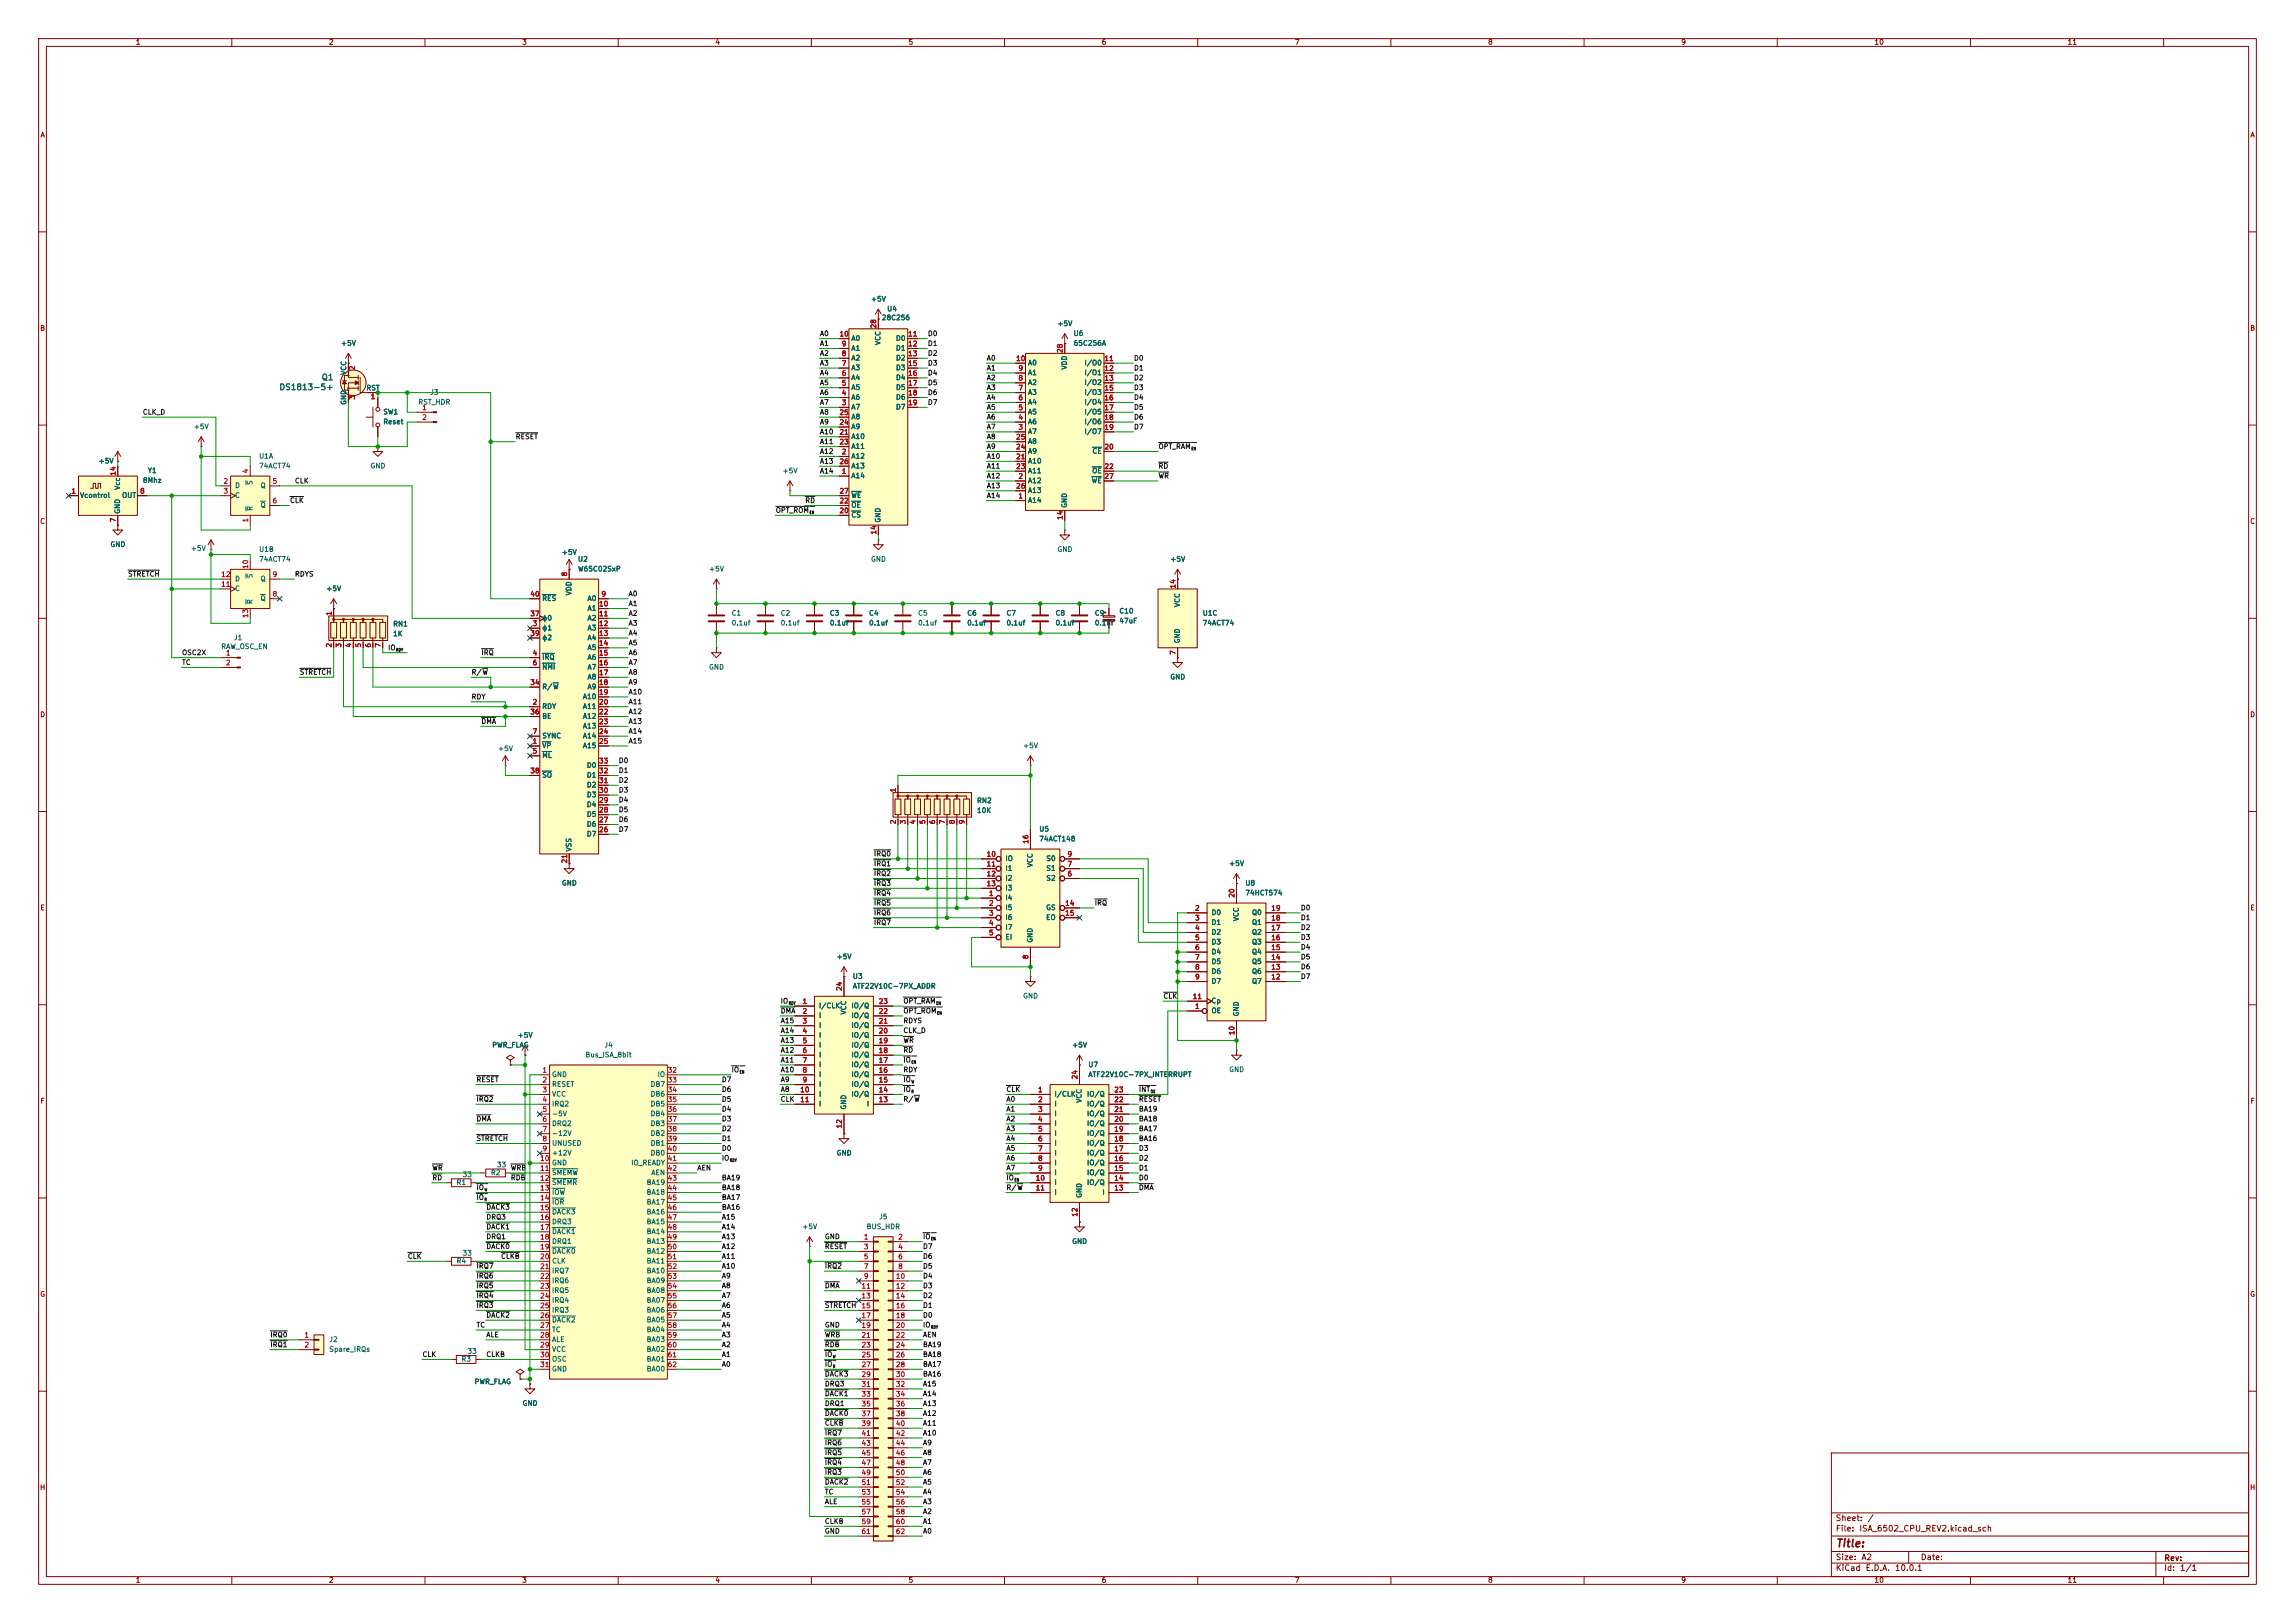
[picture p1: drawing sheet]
<svg xmlns="http://www.w3.org/2000/svg" width="594mm" height="420mm" viewBox="0 0 594 420" stroke-linecap="round" stroke-linejoin="round" font-family="sans-serif">
<defs><g id="words">
<text font-size="2" fill="#840000" x="475" y="400.9">Title:</text>
<g font-size="1.5" fill="#006464">
<text x="72.1" y="101.3">DS1813-5+</text>
<text x="83.1" y="98.8">Q1</text>
</g>
<g font-size="1.5" fill="#840000">
<text x="475" y="394">Sheet:</text>
<text x="483.2" y="394">/</text>
<text x="475" y="396.7">File:</text>
<text x="481.1" y="396.7">ISA_6502_CPU_REV2.kicad_sch</text>
<text x="475" y="406.9">KiCad</text>
<text x="475" y="404.1">Size:</text>
<text x="481.7" y="404.1">A2</text>
<text x="482.7" y="406.9">E.D.A.</text>
<text x="490.3" y="406.9">10.0.1</text>
<text x="497" y="404.1">Date:</text>
<text x="560" y="404.3">Rev:</text>
<text x="560" y="406.9">Id:</text>
<text x="564.1" y="406.9">1/1</text>
</g>
<g font-size="1.3" fill="#840000">
<text x="35" y="11.9">1</text>
<text x="85" y="11.9">2</text>
<text x="135" y="11.9">3</text>
<text x="185" y="11.9">4</text>
<text x="235" y="11.9">5</text>
<text x="285" y="11.9">6</text>
<text x="335" y="11.9">7</text>
<text x="385" y="11.9">8</text>
<text x="435" y="11.9">9</text>
<text x="485" y="11.9">10</text>
<text x="535" y="11.9">11</text>
<text x="10.3" y="35.9">A</text>
<text x="582.3" y="35.9">A</text>
<text x="10.3" y="85.9">B</text>
<text x="582.3" y="85.9">B</text>
<text x="10.3" y="135.9">C</text>
<text x="582.3" y="135.9">C</text>
<text x="10.3" y="185.9">D</text>
<text x="582.3" y="185.9">D</text>
<text x="10.3" y="235.9">E</text>
<text x="582.3" y="235.9">E</text>
<text x="10.3" y="285.9">F</text>
<text x="582.3" y="285.9">F</text>
<text x="10.3" y="335.9">G</text>
<text x="582.3" y="335.9">G</text>
<text x="10.2" y="385.9">H</text>
<text x="582.2" y="385.9">H</text>
<text x="35" y="409.9">1</text>
<text x="85" y="409.9">2</text>
<text x="135" y="409.9">3</text>
<text x="185" y="409.9">4</text>
<text x="235" y="409.9">5</text>
<text x="285" y="409.9">6</text>
<text x="335" y="409.9">7</text>
<text x="385" y="409.9">8</text>
<text x="435" y="409.9">9</text>
<text x="485" y="409.9">10</text>
<text x="535" y="409.9">11</text>
</g>
<g font-size="1.3" fill="#006464">
<text x="225.3" y="78.3">+5V</text>
<text x="228.1" y="83.2">28C256</text>
<text x="229.5" y="80.9">U4</text>
<text x="88.1" y="89.8">+5V</text>
<text x="220.2" y="88.5">A0</text>
<text x="228.2" y="89.4" transform="rotate(-90 228.2 89.4)">VCC</text>
<text x="231.8" y="88.5">D0</text>
<text x="273.6" y="84.7">+5V</text>
<text x="277.7" y="89.8">65C256A</text>
<text x="277.7" y="87.2">U6</text>
<text x="220.2" y="93.6">A2</text>
<text x="220.2" y="91">A1</text>
<text x="231.8" y="91">D1</text>
<text x="231.8" y="93.6">D2</text>
<text x="265.9" y="94.8">A0</text>
<text x="276.5" y="95.8" transform="rotate(-90 276.5 95.8)">VDD</text>
<text x="280.6" y="94.8">I/O0</text>
<text x="89.9" y="97.2" transform="rotate(-90 89.9 97.2)">VCC</text>
<text x="94.7" y="101.3">RST</text>
<text x="220.2" y="101.2">A5</text>
<text x="220.2" y="98.7">A4</text>
<text x="220.2" y="96.1">A3</text>
<text x="231.8" y="96.1">D3</text>
<text x="231.8" y="98.7">D4</text>
<text x="231.8" y="101.2">D5</text>
<text x="265.9" y="99.9">A2</text>
<text x="265.9" y="97.4">A1</text>
<text x="280.6" y="97.4">I/O1</text>
<text x="280.6" y="99.9">I/O2</text>
<text x="89.9" y="104.9" transform="rotate(-90 89.9 104.9)">GND</text>
<text x="99.1" y="107.5">SW1</text>
<text x="108.2" y="105">RST_HDR</text>
<text x="111.2" y="102.5">J3</text>
<text x="220.2" y="106.3">A7</text>
<text x="220.2" y="103.7">A6</text>
<text x="231.8" y="103.7">D6</text>
<text x="231.8" y="106.3">D7</text>
<text x="265.9" y="107.5">A5</text>
<text x="265.9" y="105">A4</text>
<text x="265.9" y="102.5">A3</text>
<text x="280.6" y="102.5">I/O3</text>
<text x="280.6" y="105">I/O4</text>
<text x="280.6" y="107.5">I/O5</text>
<text x="50" y="111.4">+5V</text>
<text x="99.1" y="110.1">Reset</text>
<text x="220.2" y="113.9">A10</text>
<text x="220.2" y="111.4">A9</text>
<text x="220.2" y="108.8">A8</text>
<text x="265.9" y="112.6">A7</text>
<text x="265.9" y="110.1">A6</text>
<text x="280.6" y="110.1">I/O6</text>
<text x="280.6" y="112.6">I/O7</text>
<text x="66.9" y="119">U1A</text>
<text x="220.2" y="119">A12</text>
<text x="220.2" y="116.4">A11</text>
<text x="265.9" y="117.7">A9</text>
<text x="265.9" y="115.2">A8</text>
<text x="282.6" y="117.7">CE</text>
<text x="25.4" y="120.2">+5V</text>
<text x="36.8" y="125.3">8Mhz</text>
<text x="38.1" y="122.7">Y1</text>
<text x="65.6" y="125.6" transform="rotate(-90 65.6 125.6)">S</text>
<text x="66.9" y="121.5">74ACT74</text>
<text x="95.8" y="121.5">GND</text>
<text x="202.4" y="122.8">+5V</text>
<text x="220.2" y="124.1">A14</text>
<text x="220.2" y="121.5">A13</text>
<text x="265.9" y="125.3">A12</text>
<text x="265.9" y="120.2">A10</text>
<text x="265.9" y="122.8">A11</text>
<text x="282.4" y="125.3">WE</text>
<text x="282.6" y="122.8">OE</text>
<text x="20.6" y="129.1">Vcontrol</text>
<text x="31.3" y="126.9" transform="rotate(-90 31.3 126.9)">Vcc</text>
<text x="31.5" y="129.1">OUT</text>
<text x="60.7" y="126.6">D</text>
<text x="60.7" y="129.1">C</text>
<text x="67.3" y="126.6">Q</text>
<text x="67.3" y="131.7">Q</text>
<text x="220.2" y="131.7">OE</text>
<text x="220.2" y="129.1">WE</text>
<text x="265.9" y="130.4">A14</text>
<text x="265.9" y="127.9">A13</text>
<text x="276.5" y="131.6" transform="rotate(-90 276.5 131.6)">GND</text>
<text x="31.3" y="133.1" transform="rotate(-90 31.3 133.1)">GND</text>
<text x="65.6" y="132.3" transform="rotate(-90 65.6 132.3)">R</text>
<text x="220.2" y="134.2">CS</text>
<text x="228.2" y="135.4" transform="rotate(-90 228.2 135.4)">GND</text>
<text x="28.4" y="141.8">GND</text>
<text x="49.3" y="142.8">+5V</text>
<text x="66.9" y="143.1">U1B</text>
<text x="145.3" y="143.9">+5V</text>
<text x="273.6" y="143.1">GND</text>
<text x="65.6" y="149.7" transform="rotate(-90 65.6 149.7)">S</text>
<text x="66.9" y="145.6">74ACT74</text>
<text x="149.5" y="145.6">U2</text>
<text x="149.5" y="148.2">W65C02SxP</text>
<text x="183.4" y="148.2">+5V</text>
<text x="225.3" y="145.6">GND</text>
<text x="302.8" y="145.6">+5V</text>
<text x="60.7" y="153.3">C</text>
<text x="60.7" y="150.7">D</text>
<text x="67.3" y="155.8">Q</text>
<text x="67.3" y="150.7">Q</text>
<text x="84.3" y="153.3">+5V</text>
<text x="140.2" y="155.8">RES</text>
<text x="148.2" y="154.2" transform="rotate(-90 148.2 154.2)">VDD</text>
<text x="151.9" y="155.8">A0</text>
<text x="65.6" y="156.5" transform="rotate(-90 65.6 156.5)">R</text>
<text x="140.2" y="160.9">ϕ0</text>
<text x="151.9" y="158.3">A1</text>
<text x="151.9" y="160.9">A2</text>
<text x="189.2" y="159.6">C1</text>
<text x="201.9" y="159.6">C2</text>
<text x="214.6" y="159.6">C3</text>
<text x="224.8" y="159.6">C4</text>
<text x="237.5" y="159.6">C5</text>
<text x="250.2" y="159.6">C6</text>
<text x="260.4" y="159.6">C7</text>
<text x="273.1" y="159.6">C8</text>
<text x="283.2" y="159.6">C9</text>
<text x="289.6" y="159.1">C10</text>
<text x="289.6" y="161.6">47uF</text>
<text x="305.7" y="157.2" transform="rotate(-90 305.7 157.2)">VCC</text>
<text x="311.2" y="159.6">U1C</text>
<text x="60.4" y="166">J1</text>
<text x="101.6" y="164.9">1K</text>
<text x="101.6" y="162.4">RN1</text>
<text x="140.2" y="163.4">ϕ1</text>
<text x="140.2" y="166">ϕ2</text>
<text x="151.9" y="163.4">A3</text>
<text x="151.9" y="166">A4</text>
<text x="189.2" y="162.2">0.1uf</text>
<text x="201.9" y="162.2">0.1uf</text>
<text x="214.6" y="162.2">0.1uf</text>
<text x="224.8" y="162.2">0.1uf</text>
<text x="237.5" y="162.2">0.1uf</text>
<text x="250.2" y="162.2">0.1uf</text>
<text x="260.4" y="162.2">0.1uf</text>
<text x="273.1" y="162.2">0.1uf</text>
<text x="283.2" y="162.2">0.1uf</text>
<text x="305.7" y="166.6" transform="rotate(-90 305.7 166.6)">GND</text>
<text x="311.2" y="162.2">74ACT74</text>
<text x="57.1" y="168.2">RAW_OSC_EN</text>
<text x="140.2" y="171">IRQ</text>
<text x="140.2" y="173.6">NMI</text>
<text x="151.9" y="168.5">A5</text>
<text x="151.9" y="171">A6</text>
<text x="151.9" y="173.6">A7</text>
<text x="183.4" y="173.6">GND</text>
<text x="140.2" y="178.7">R/W</text>
<text x="151.9" y="176.1">A8</text>
<text x="151.9" y="178.7">A9</text>
<text x="302.8" y="176.1">GND</text>
<text x="140.2" y="183.7">RDY</text>
<text x="150.7" y="181.2">A10</text>
<text x="150.7" y="183.7">A11</text>
<text x="140.2" y="191.4">SYNC</text>
<text x="140.2" y="186.3">BE</text>
<text x="150.7" y="186.3">A12</text>
<text x="150.7" y="188.8">A13</text>
<text x="150.7" y="191.4">A14</text>
<text x="128.8" y="194.7">+5V</text>
<text x="140.2" y="193.9">VP</text>
<text x="140.2" y="196.4">ML</text>
<text x="150.7" y="193.9">A15</text>
<text x="264.7" y="193.9">+5V</text>
<text x="140.2" y="201.5">SO</text>
<text x="151.7" y="201.5">D1</text>
<text x="151.7" y="199">D0</text>
<text x="151.7" y="209.1">D4</text>
<text x="151.7" y="206.6">D3</text>
<text x="151.7" y="204.1">D2</text>
<text x="252.7" y="208.1">RN2</text>
<text x="151.7" y="214.2">D6</text>
<text x="151.7" y="211.7">D5</text>
<text x="252.7" y="210.7">10K</text>
<text x="268.9" y="215.5">U5</text>
<text x="148.2" y="220.5" transform="rotate(-90 148.2 220.5)">VSS</text>
<text x="151.7" y="216.8">D7</text>
<text x="268.9" y="218">74ACT148</text>
<text x="260.1" y="223.1">IO</text>
<text x="260.1" y="225.7">I1</text>
<text x="267.6" y="224.6" transform="rotate(-90 267.6 224.6)">VCC</text>
<text x="270.7" y="225.7">S1</text>
<text x="270.7" y="223.1">S0</text>
<text x="318" y="224.4">+5V</text>
<text x="145.3" y="229.5">GND</text>
<text x="260.1" y="233.3">I4</text>
<text x="260.1" y="228.2">I2</text>
<text x="260.1" y="230.7">I3</text>
<text x="270.7" y="228.2">S2</text>
<text x="322.2" y="229.5">U8</text>
<text x="322.2" y="232">74HCT574</text>
<text x="260.1" y="235.8">I5</text>
<text x="260.1" y="238.4">I6</text>
<text x="270.6" y="235.8">GS</text>
<text x="270.6" y="238.4">EO</text>
<text x="313.4" y="237.1">D0</text>
<text x="313.4" y="239.6">D1</text>
<text x="320.9" y="238.5" transform="rotate(-90 320.9 238.5)">VCC</text>
<text x="323.9" y="239.6">Q1</text>
<text x="323.9" y="237.1">Q0</text>
<text x="260.1" y="240.9">I7</text>
<text x="260.1" y="243.4">EI</text>
<text x="267.6" y="244.1" transform="rotate(-90 267.6 244.1)">GND</text>
<text x="313.4" y="242.2">D2</text>
<text x="313.4" y="244.7">D3</text>
<text x="323.9" y="244.7">Q3</text>
<text x="323.9" y="242.2">Q2</text>
<text x="216.4" y="248.5">+5V</text>
<text x="313.4" y="247.2">D4</text>
<text x="313.4" y="249.8">D5</text>
<text x="323.9" y="249.8">Q5</text>
<text x="323.9" y="247.2">Q4</text>
<text x="220.6" y="253.6">U3</text>
<text x="220.6" y="256.1">ATF22V10C-7PX_ADDR</text>
<text x="313.4" y="252.3">D6</text>
<text x="313.4" y="254.9">D7</text>
<text x="323.9" y="254.9">Q7</text>
<text x="323.9" y="252.3">Q6</text>
<text x="211.8" y="261.2">I/CLK</text>
<text x="211.8" y="263.8">I</text>
<text x="219.3" y="262.7" transform="rotate(-90 219.3 262.7)">VCC</text>
<text x="220.2" y="263.8">IO/Q</text>
<text x="220.2" y="261.2">IO/Q</text>
<text x="264.7" y="258.7">GND</text>
<text x="313.4" y="262.5">OE</text>
<text x="313.4" y="259.9">Cp</text>
<text x="320.9" y="263.1" transform="rotate(-90 320.9 263.1)">GND</text>
<text x="133.9" y="268.8">+5V</text>
<text x="211.8" y="266.3">I</text>
<text x="211.8" y="268.8">I</text>
<text x="220.2" y="268.8">IO/Q</text>
<text x="220.2" y="266.3">IO/Q</text>
<text x="127.3" y="271.4">PWR_FLAG</text>
<text x="151.4" y="273.9">Bus_ISA_8bit</text>
<text x="156.3" y="271.4">J4</text>
<text x="211.8" y="271.4">I</text>
<text x="211.8" y="273.9">I</text>
<text x="220.2" y="273.9">IO/Q</text>
<text x="220.2" y="271.4">IO/Q</text>
<text x="277.4" y="271.4">+5V</text>
<text x="142.7" y="279">GND</text>
<text x="142.7" y="281.5">RESET</text>
<text x="168.3" y="281.5">DB7</text>
<text x="170.1" y="279">IO</text>
<text x="211.8" y="276.5">I</text>
<text x="211.8" y="279">I</text>
<text x="211.8" y="281.5">I</text>
<text x="220.2" y="281.5">IO/Q</text>
<text x="220.2" y="279">IO/Q</text>
<text x="220.2" y="276.5">IO/Q</text>
<text x="281.6" y="276.5">U7</text>
<text x="281.6" y="279">ATF22V10C-7PX_INTERRUPT</text>
<text x="318" y="277.7">GND</text>
<text x="142.7" y="284.1">VCC</text>
<text x="142.7" y="286.6">IRQ2</text>
<text x="168.3" y="284.1">DB6</text>
<text x="168.3" y="286.6">DB5</text>
<text x="211.8" y="284.1">I</text>
<text x="211.8" y="286.6">I</text>
<text x="219.3" y="287.3" transform="rotate(-90 219.3 287.3)">GND</text>
<text x="220.2" y="284.1">IO/Q</text>
<text x="224.2" y="286.6">I</text>
<text x="272.8" y="284.1">I/CLK</text>
<text x="272.8" y="286.6">I</text>
<text x="280.3" y="285.5" transform="rotate(-90 280.3 285.5)">VCC</text>
<text x="281.2" y="286.6">IO/Q</text>
<text x="281.2" y="284.1">IO/Q</text>
<text x="142.7" y="289.2">-5V</text>
<text x="142.7" y="291.7">DRQ2</text>
<text x="168.3" y="289.2">DB4</text>
<text x="168.3" y="291.7">DB3</text>
<text x="272.8" y="289.2">I</text>
<text x="272.8" y="291.7">I</text>
<text x="281.2" y="291.7">IO/Q</text>
<text x="281.2" y="289.2">IO/Q</text>
<text x="142.7" y="294.2">-12V</text>
<text x="142.7" y="296.8">UNUSED</text>
<text x="142.7" y="299.3">+12V</text>
<text x="168.3" y="294.2">DB2</text>
<text x="168.3" y="296.8">DB1</text>
<text x="168.3" y="299.3">DB0</text>
<text x="216.4" y="299.3">GND</text>
<text x="272.8" y="294.2">I</text>
<text x="272.8" y="296.8">I</text>
<text x="272.8" y="299.3">I</text>
<text x="281.2" y="299.3">IO/Q</text>
<text x="281.2" y="296.8">IO/Q</text>
<text x="281.2" y="294.2">IO/Q</text>
<text x="119.6" y="304.9">33</text>
<text x="126.9" y="304.4">R2</text>
<text x="128.5" y="302.4">33</text>
<text x="142.7" y="301.9">GND</text>
<text x="142.7" y="304.4">SMEMW</text>
<text x="163.2" y="301.9">IO_READY</text>
<text x="168.4" y="304.4">AEN</text>
<text x="272.8" y="301.9">I</text>
<text x="272.8" y="304.4">I</text>
<text x="281.2" y="304.4">IO/Q</text>
<text x="281.2" y="301.9">IO/Q</text>
<text x="118" y="306.9">R1</text>
<text x="142.7" y="306.9">SMEMR</text>
<text x="142.7" y="309.5">IOW</text>
<text x="167.2" y="306.9">BA19</text>
<text x="167.2" y="309.5">BA18</text>
<text x="272.8" y="306.9">I</text>
<text x="272.8" y="309.5">I</text>
<text x="280.3" y="310.1" transform="rotate(-90 280.3 310.1)">GND</text>
<text x="281.2" y="306.9">IO/Q</text>
<text x="285.2" y="309.5">I</text>
<text x="142.7" y="312">IOR</text>
<text x="142.7" y="314.6">DACK3</text>
<text x="142.7" y="317.1">DRQ3</text>
<text x="167.2" y="312">BA17</text>
<text x="167.2" y="314.6">BA16</text>
<text x="167.2" y="317.1">BA15</text>
<text x="227.4" y="315.8">J5</text>
<text x="142.7" y="319.6">DACK1</text>
<text x="142.7" y="322.2">DRQ1</text>
<text x="167.2" y="319.6">BA14</text>
<text x="167.2" y="322.2">BA13</text>
<text x="207.5" y="318.4">+5V</text>
<text x="224.2" y="318.4">BUS_HDR</text>
<text x="277.4" y="322.2">GND</text>
<text x="118" y="327.3">R4</text>
<text x="119.6" y="325.2">33</text>
<text x="142.7" y="324.7">DACK0</text>
<text x="142.7" y="327.3">CLK</text>
<text x="142.7" y="329.8">IRQ7</text>
<text x="167.2" y="324.7">BA12</text>
<text x="167.2" y="327.3">BA11</text>
<text x="167.2" y="329.8">BA10</text>
<text x="142.7" y="332.3">IRQ6</text>
<text x="142.7" y="334.9">IRQ5</text>
<text x="167.2" y="332.3">BA09</text>
<text x="167.2" y="334.9">BA08</text>
<text x="142.7" y="337.4">IRQ4</text>
<text x="142.7" y="340">IRQ3</text>
<text x="167.2" y="337.4">BA07</text>
<text x="167.2" y="340">BA06</text>
<text x="85.1" y="347.6">J2</text>
<text x="142.7" y="342.5">DACK2</text>
<text x="142.7" y="345">TC</text>
<text x="142.7" y="347.6">ALE</text>
<text x="167.2" y="342.5">BA05</text>
<text x="167.2" y="345">BA04</text>
<text x="167.2" y="347.6">BA03</text>
<text x="85.1" y="350.1">Spare_IRQs</text>
<text x="119.3" y="352.7">R3</text>
<text x="120.9" y="350.6">33</text>
<text x="142.7" y="350.1">VCC</text>
<text x="142.7" y="352.7">OSC</text>
<text x="167.2" y="350.1">BA02</text>
<text x="167.2" y="352.7">BA01</text>
<text x="122.7" y="358.5">PWR_FLAG</text>
<text x="142.7" y="355.2">GND</text>
<text x="167.2" y="355.2">BA00</text>
<text x="135.1" y="364.1">GND</text>
</g>
<g font-size="1.3" fill="#0f0f0f">
<text x="212.1" y="87.3">A0</text>
<text x="212.1" y="89.8">A1</text>
<text x="240" y="87.3">D0</text>
<text x="240" y="89.8">D1</text>
<text x="212.1" y="94.9">A3</text>
<text x="212.1" y="92.4">A2</text>
<text x="240" y="94.9">D3</text>
<text x="240" y="92.4">D2</text>
<text x="255.3" y="93.6">A0</text>
<text x="293.4" y="93.6">D0</text>
<text x="212.1" y="100">A5</text>
<text x="212.1" y="97.4">A4</text>
<text x="240" y="97.4">D4</text>
<text x="240" y="100">D5</text>
<text x="255.3" y="101.3">A3</text>
<text x="255.3" y="96.2">A1</text>
<text x="255.3" y="98.7">A2</text>
<text x="293.4" y="101.3">D3</text>
<text x="293.4" y="96.2">D1</text>
<text x="293.4" y="98.7">D2</text>
<text x="36.8" y="107.6">CLK_D</text>
<text x="212.1" y="102.5">A6</text>
<text x="212.1" y="107.6">A8</text>
<text x="212.1" y="105.1">A7</text>
<text x="240" y="105.1">D7</text>
<text x="240" y="102.5">D6</text>
<text x="255.3" y="103.8">A4</text>
<text x="255.3" y="106.3">A5</text>
<text x="293.4" y="103.8">D4</text>
<text x="293.4" y="106.3">D5</text>
<text x="133.3" y="114">RESET</text>
<text x="212.1" y="110.1">A9</text>
<text x="212.1" y="112.7">A10</text>
<text x="255.3" y="114">A8</text>
<text x="255.3" y="111.4">A7</text>
<text x="255.3" y="108.9">A6</text>
<text x="293.4" y="111.4">D7</text>
<text x="293.4" y="108.9">D6</text>
<text x="212.1" y="117.8">A12</text>
<text x="212.1" y="115.2">A11</text>
<text x="255.3" y="116.5">A9</text>
<text x="255.3" y="119">A10</text>
<text x="299.7" y="116.5">OPT_RAM</text>
<text x="76.2" y="125.4">CLK</text>
<text x="212.1" y="120.3">A13</text>
<text x="212.1" y="122.8">A14</text>
<text x="255.3" y="124.1">A12</text>
<text x="255.3" y="121.6">A11</text>
<text x="299.7" y="121.6">RD</text>
<text x="299.7" y="124.1">WR</text>
<text x="74.9" y="130.5">CLK</text>
<text x="208.3" y="130.5">RD</text>
<text x="255.3" y="129.2">A14</text>
<text x="255.3" y="126.7">A13</text>
<text x="200.7" y="133">OPT_ROM</text>
<text x="33" y="149.5">STRETCH</text>
<text x="76.2" y="149.5">RDYS</text>
<text x="162.6" y="154.6">A0</text>
<text x="162.6" y="157.1">A1</text>
<text x="162.6" y="159.7">A2</text>
<text x="162.6" y="162.2">A3</text>
<text x="162.6" y="164.8">A4</text>
<text x="162.6" y="167.3">A5</text>
<text x="47" y="169.8">OSC2X</text>
<text x="47" y="172.4">TC</text>
<text x="100.3" y="168.6">IO</text>
<text x="124.5" y="169.8">IRQ</text>
<text x="162.6" y="172.4">A7</text>
<text x="162.6" y="169.8">A6</text>
<text x="77.5" y="174.9">STRETCH</text>
<text x="121.9" y="174.9">R/W</text>
<text x="162.6" y="177.5">A9</text>
<text x="162.6" y="180">A10</text>
<text x="162.6" y="174.9">A8</text>
<text x="121.9" y="181.3">RDY</text>
<text x="162.6" y="182.5">A11</text>
<text x="162.6" y="185.1">A12</text>
<text x="124.5" y="187.6">DMA</text>
<text x="162.6" y="187.6">A13</text>
<text x="162.6" y="190.2">A14</text>
<text x="160" y="197.8">D0</text>
<text x="162.6" y="192.7">A15</text>
<text x="160" y="200.3">D1</text>
<text x="160" y="202.9">D2</text>
<text x="160" y="207.9">D4</text>
<text x="160" y="205.4">D3</text>
<text x="160" y="210.5">D5</text>
<text x="160" y="213">D6</text>
<text x="160" y="215.6">D7</text>
<text x="226.1" y="221.9">IRQ0</text>
<text x="226.1" y="224.4">IRQ1</text>
<text x="226.1" y="227">IRQ2</text>
<text x="226.1" y="232.1">IRQ4</text>
<text x="226.1" y="229.5">IRQ3</text>
<text x="226.1" y="234.6">IRQ5</text>
<text x="226.1" y="239.7">IRQ7</text>
<text x="226.1" y="237.1">IRQ6</text>
<text x="283.2" y="234.6">IRQ</text>
<text x="336.5" y="238.4">D1</text>
<text x="336.5" y="235.9">D0</text>
<text x="336.5" y="241">D2</text>
<text x="336.5" y="243.5">D3</text>
<text x="336.5" y="248.6">D5</text>
<text x="336.5" y="246">D4</text>
<text x="336.5" y="251.1">D6</text>
<text x="336.5" y="253.7">D7</text>
<text x="201.9" y="260">IO</text>
<text x="201.9" y="262.5">DMA</text>
<text x="233.7" y="262.5">OPT_ROM</text>
<text x="233.7" y="260">OPT_RAM</text>
<text x="301" y="258.7">CLK</text>
<text x="201.9" y="265.1">A15</text>
<text x="201.9" y="267.6">A14</text>
<text x="233.7" y="267.6">CLK_D</text>
<text x="233.7" y="265.1">RDYS</text>
<text x="201.9" y="270.2">A13</text>
<text x="201.9" y="272.7">A12</text>
<text x="201.9" y="275.2">A11</text>
<text x="233.7" y="270.2">WR</text>
<text x="233.7" y="272.7">RD</text>
<text x="233.7" y="275.2">IO</text>
<text x="123.2" y="280.3">RESET</text>
<text x="186.7" y="280.3">D7</text>
<text x="189.2" y="277.8">IO</text>
<text x="201.9" y="280.3">A9</text>
<text x="201.9" y="277.8">A10</text>
<text x="233.7" y="277.8">RDY</text>
<text x="233.7" y="280.3">IO</text>
<text x="123.2" y="285.4">IRQ2</text>
<text x="186.7" y="282.9">D6</text>
<text x="186.7" y="287.9">D4</text>
<text x="186.7" y="285.4">D5</text>
<text x="201.9" y="285.4">CLK</text>
<text x="201.9" y="282.9">A8</text>
<text x="233.7" y="285.4">R/W</text>
<text x="233.7" y="282.9">IO</text>
<text x="260.3" y="285.4">A0</text>
<text x="260.3" y="282.9">CLK</text>
<text x="260.3" y="287.9">A1</text>
<text x="294.6" y="287.9">BA19</text>
<text x="294.6" y="285.4">RESET</text>
<text x="294.6" y="282.9">INT</text>
<text x="123.2" y="290.5">DMA</text>
<text x="186.7" y="290.5">D3</text>
<text x="186.7" y="293">D2</text>
<text x="260.3" y="293">A3</text>
<text x="260.3" y="290.5">A2</text>
<text x="294.6" y="293">BA17</text>
<text x="294.6" y="290.5">BA18</text>
<text x="123.2" y="295.6">STRETCH</text>
<text x="186.7" y="295.6">D1</text>
<text x="186.7" y="298.1">D0</text>
<text x="260.3" y="295.6">A4</text>
<text x="260.3" y="298.1">A5</text>
<text x="294.6" y="298.1">D3</text>
<text x="294.6" y="295.6">BA16</text>
<text x="111.8" y="305.7">RD</text>
<text x="111.8" y="303.2">WR</text>
<text x="132.1" y="305.7">RDB</text>
<text x="132.1" y="303.2">WRB</text>
<text x="180.3" y="303.2">AEN</text>
<text x="186.7" y="305.7">BA19</text>
<text x="186.7" y="300.6">IO</text>
<text x="260.3" y="305.7">IO</text>
<text x="260.3" y="303.2">A7</text>
<text x="260.3" y="300.6">A6</text>
<text x="294.6" y="300.6">D2</text>
<text x="294.6" y="305.7">D0</text>
<text x="294.6" y="303.2">D1</text>
<text x="123.2" y="310.8">IO</text>
<text x="123.2" y="308.3">IO</text>
<text x="186.7" y="310.8">BA17</text>
<text x="186.7" y="308.3">BA18</text>
<text x="260.3" y="308.3">R/W</text>
<text x="294.6" y="308.3">DMA</text>
<text x="125.7" y="315.9">DRQ3</text>
<text x="125.7" y="313.3">DACK3</text>
<text x="186.7" y="313.3">BA16</text>
<text x="186.7" y="315.9">A15</text>
<text x="125.7" y="318.4">DACK1</text>
<text x="125.7" y="321">DRQ1</text>
<text x="125.7" y="323.5">DACK0</text>
<text x="186.7" y="323.5">A12</text>
<text x="186.7" y="321">A13</text>
<text x="186.7" y="318.4">A14</text>
<text x="213.4" y="323.5">RESET</text>
<text x="213.4" y="321">GND</text>
<text x="238.8" y="321">IO</text>
<text x="238.8" y="323.5">D7</text>
<text x="105.4" y="326">CLK</text>
<text x="123.2" y="328.6">IRQ7</text>
<text x="129.5" y="326">CLKB</text>
<text x="186.7" y="328.6">A10</text>
<text x="186.7" y="326">A11</text>
<text x="213.4" y="328.6">IRQ2</text>
<text x="238.8" y="326">D6</text>
<text x="238.8" y="328.6">D5</text>
<text x="123.2" y="333.7">IRQ5</text>
<text x="123.2" y="331.1">IRQ6</text>
<text x="186.7" y="333.7">A8</text>
<text x="186.7" y="331.1">A9</text>
<text x="213.4" y="333.7">DMA</text>
<text x="238.8" y="333.7">D3</text>
<text x="238.8" y="331.1">D4</text>
<text x="123.2" y="338.7">IRQ3</text>
<text x="123.2" y="336.2">IRQ4</text>
<text x="125.7" y="341.3">DACK2</text>
<text x="186.7" y="336.2">A7</text>
<text x="186.7" y="338.7">A6</text>
<text x="186.7" y="341.3">A5</text>
<text x="213.4" y="338.7">STRETCH</text>
<text x="238.8" y="338.7">D1</text>
<text x="238.8" y="336.2">D2</text>
<text x="238.8" y="341.3">D0</text>
<text x="69.8" y="346.4">IRQ0</text>
<text x="123.2" y="343.8">TC</text>
<text x="125.7" y="346.4">ALE</text>
<text x="186.7" y="346.4">A3</text>
<text x="186.7" y="343.8">A4</text>
<text x="213.4" y="343.8">GND</text>
<text x="213.4" y="346.4">WRB</text>
<text x="238.8" y="343.8">IO</text>
<text x="238.8" y="346.4">AEN</text>
<text x="69.8" y="348.9">IRQ1</text>
<text x="109.2" y="351.4">CLK</text>
<text x="125.7" y="351.4">CLKB</text>
<text x="186.7" y="351.4">A1</text>
<text x="186.7" y="354">A0</text>
<text x="186.7" y="348.9">A2</text>
<text x="213.4" y="354">IO</text>
<text x="213.4" y="351.4">IO</text>
<text x="213.4" y="348.9">RDB</text>
<text x="238.8" y="351.4">BA18</text>
<text x="238.8" y="348.9">BA19</text>
<text x="238.8" y="354">BA17</text>
<text x="213.4" y="359.1">DRQ3</text>
<text x="213.4" y="356.5">DACK3</text>
<text x="238.8" y="359.1">A15</text>
<text x="238.8" y="356.5">BA16</text>
<text x="213.4" y="364.1">DRQ1</text>
<text x="213.4" y="361.6">DACK1</text>
<text x="238.8" y="361.6">A14</text>
<text x="238.8" y="364.1">A13</text>
<text x="213.4" y="366.7">DACK0</text>
<text x="213.4" y="369.2">CLKB</text>
<text x="213.4" y="371.8">IRQ7</text>
<text x="238.8" y="366.7">A12</text>
<text x="238.8" y="369.2">A11</text>
<text x="238.8" y="371.8">A10</text>
<text x="213.4" y="376.8">IRQ5</text>
<text x="213.4" y="374.3">IRQ6</text>
<text x="238.8" y="376.8">A8</text>
<text x="238.8" y="374.3">A9</text>
<text x="213.4" y="379.4">IRQ4</text>
<text x="213.4" y="381.9">IRQ3</text>
<text x="238.8" y="381.9">A6</text>
<text x="238.8" y="379.4">A7</text>
<text x="213.4" y="389.5">ALE</text>
<text x="213.4" y="387">TC</text>
<text x="213.4" y="384.5">DACK2</text>
<text x="238.8" y="389.5">A3</text>
<text x="238.8" y="384.5">A5</text>
<text x="238.8" y="387">A4</text>
<text x="213.4" y="394.6">CLKB</text>
<text x="238.8" y="392.1">A2</text>
<text x="238.8" y="394.6">A1</text>
<text x="213.4" y="397.2">GND</text>
<text x="238.8" y="397.2">A0</text>
</g>
<g font-size="1.3" fill="#a90000">
<text x="217.1" y="87.4">10</text>
<text x="217.7" y="89.9">9</text>
<text x="227.1" y="85.1" transform="rotate(-90 227.1 85.1)">28</text>
<text x="234.9" y="87.4">11</text>
<text x="234.9" y="89.9">12</text>
<text x="92.2" y="96" transform="rotate(-90 92.2 96)">2</text>
<text x="217.7" y="95">7</text>
<text x="217.7" y="92.5">8</text>
<text x="234.9" y="92.5">13</text>
<text x="234.9" y="95">15</text>
<text x="262.8" y="93.7">10</text>
<text x="275.3" y="91.5" transform="rotate(-90 275.3 91.5)">28</text>
<text x="285.7" y="93.7">11</text>
<text x="217.7" y="100.1">5</text>
<text x="217.7" y="97.5">6</text>
<text x="234.9" y="97.5">16</text>
<text x="234.9" y="100.1">17</text>
<text x="263.5" y="101.3">7</text>
<text x="263.5" y="98.8">8</text>
<text x="263.5" y="96.3">9</text>
<text x="285.7" y="96.3">12</text>
<text x="285.7" y="98.8">13</text>
<text x="285.7" y="101.3">15</text>
<text x="92.2" y="103.6" transform="rotate(-90 92.2 103.6)">3</text>
<text x="95.8" y="103.6">1</text>
<text x="109.1" y="106.4">1</text>
<text x="217.1" y="107.7">25</text>
<text x="217.7" y="105.2">3</text>
<text x="217.7" y="102.6">4</text>
<text x="234.9" y="102.6">18</text>
<text x="234.9" y="105.2">19</text>
<text x="263.5" y="106.4">5</text>
<text x="263.5" y="103.9">6</text>
<text x="285.7" y="103.9">16</text>
<text x="285.7" y="106.4">17</text>
<text x="109.1" y="109">2</text>
<text x="217.1" y="112.8">21</text>
<text x="217.1" y="110.2">24</text>
<text x="263.5" y="111.5">3</text>
<text x="263.5" y="109">4</text>
<text x="285.7" y="109">18</text>
<text x="285.7" y="111.5">19</text>
<text x="217.1" y="115.3">23</text>
<text x="217.7" y="117.9">2</text>
<text x="262.8" y="119.1">21</text>
<text x="262.8" y="116.6">24</text>
<text x="262.8" y="114">25</text>
<text x="285.7" y="116.6">20</text>
<text x="30.2" y="123.2" transform="rotate(-90 30.2 123.2)">14</text>
<text x="57.7" y="125.5">2</text>
<text x="64.5" y="122.6" transform="rotate(-90 64.5 122.6)">4</text>
<text x="70.4" y="125.5">5</text>
<text x="217.1" y="120.4">26</text>
<text x="217.7" y="122.9">1</text>
<text x="262.8" y="121.7">23</text>
<text x="263.5" y="124.2">2</text>
<text x="285.7" y="121.7">22</text>
<text x="285.7" y="124.2">27</text>
<text x="18.3" y="128">1</text>
<text x="36.1" y="128">8</text>
<text x="57.7" y="128">3</text>
<text x="70.4" y="130.6">6</text>
<text x="217.1" y="130.6">22</text>
<text x="217.1" y="128">27</text>
<text x="262.8" y="126.7">26</text>
<text x="263.5" y="129.3">1</text>
<text x="30.2" y="135.3" transform="rotate(-90 30.2 135.3)">7</text>
<text x="64.5" y="135.3" transform="rotate(-90 64.5 135.3)">1</text>
<text x="217.1" y="133.1">20</text>
<text x="275.3" y="134.7" transform="rotate(-90 275.3 134.7)">14</text>
<text x="227.1" y="138.5" transform="rotate(-90 227.1 138.5)">14</text>
<text x="57.1" y="149.6">12</text>
<text x="64.5" y="147.4" transform="rotate(-90 64.5 147.4)">10</text>
<text x="70.4" y="149.6">9</text>
<text x="147.1" y="149.3" transform="rotate(-90 147.1 149.3)">8</text>
<text x="57.1" y="152.1">11</text>
<text x="70.4" y="154.7">8</text>
<text x="137.1" y="154.7">40</text>
<text x="155.5" y="154.7">9</text>
<text x="304.5" y="152.4" transform="rotate(-90 304.5 152.4)">14</text>
<text x="64.5" y="160.1" transform="rotate(-90 64.5 160.1)">13</text>
<text x="86.1" y="159.5" transform="rotate(-90 86.1 159.5)">1</text>
<text x="137.1" y="159.8">37</text>
<text x="154.9" y="157.2">10</text>
<text x="154.9" y="159.8">11</text>
<text x="86.1" y="167.7" transform="rotate(-90 86.1 167.7)">2</text>
<text x="88.6" y="167.7" transform="rotate(-90 88.6 167.7)">3</text>
<text x="91.2" y="167.7" transform="rotate(-90 91.2 167.7)">4</text>
<text x="93.7" y="167.7" transform="rotate(-90 93.7 167.7)">5</text>
<text x="96.3" y="167.7" transform="rotate(-90 96.3 167.7)">6</text>
<text x="98.8" y="167.7" transform="rotate(-90 98.8 167.7)">7</text>
<text x="137.1" y="164.8">39</text>
<text x="137.7" y="162.3">3</text>
<text x="154.9" y="162.3">12</text>
<text x="154.9" y="164.8">13</text>
<text x="154.9" y="167.4">14</text>
<text x="58.3" y="169.9">1</text>
<text x="58.3" y="172.5">2</text>
<text x="137.7" y="169.9">4</text>
<text x="137.7" y="172.5">6</text>
<text x="154.9" y="169.9">15</text>
<text x="154.9" y="172.5">16</text>
<text x="304.5" y="169.6" transform="rotate(-90 304.5 169.6)">7</text>
<text x="137.1" y="177.5">34</text>
<text x="154.9" y="175">17</text>
<text x="154.9" y="177.5">18</text>
<text x="137.1" y="185.2">36</text>
<text x="137.7" y="182.6">2</text>
<text x="154.9" y="180.1">19</text>
<text x="154.9" y="182.6">20</text>
<text x="154.9" y="185.2">22</text>
<text x="137.7" y="190.2">7</text>
<text x="154.9" y="187.7">23</text>
<text x="154.9" y="190.2">24</text>
<text x="137.7" y="192.8">1</text>
<text x="137.7" y="195.3">5</text>
<text x="154.9" y="192.8">25</text>
<text x="154.9" y="197.9">33</text>
<text x="137.1" y="200.4">38</text>
<text x="154.9" y="202.9">31</text>
<text x="154.9" y="200.4">32</text>
<text x="154.9" y="208">29</text>
<text x="154.9" y="205.5">30</text>
<text x="232.2" y="205.2" transform="rotate(-90 232.2 205.2)">1</text>
<text x="154.9" y="215.6">26</text>
<text x="154.9" y="213.1">27</text>
<text x="154.9" y="210.6">28</text>
<text x="232.2" y="213.4" transform="rotate(-90 232.2 213.4)">2</text>
<text x="234.7" y="213.4" transform="rotate(-90 234.7 213.4)">3</text>
<text x="237.2" y="213.4" transform="rotate(-90 237.2 213.4)">4</text>
<text x="239.8" y="213.4" transform="rotate(-90 239.8 213.4)">5</text>
<text x="242.3" y="213.4" transform="rotate(-90 242.3 213.4)">6</text>
<text x="244.9" y="213.4" transform="rotate(-90 244.9 213.4)">7</text>
<text x="247.4" y="213.4" transform="rotate(-90 247.4 213.4)">8</text>
<text x="249.9" y="213.4" transform="rotate(-90 249.9 213.4)">9</text>
<text x="255.2" y="222">10</text>
<text x="266.4" y="218.5" transform="rotate(-90 266.4 218.5)">16</text>
<text x="276.2" y="222">9</text>
<text x="147.1" y="223.6" transform="rotate(-90 147.1 223.6)">21</text>
<text x="255.2" y="224.5">11</text>
<text x="255.2" y="227.1">12</text>
<text x="276.2" y="227.1">6</text>
<text x="276.2" y="224.5">7</text>
<text x="255.2" y="229.6">13</text>
<text x="255.8" y="232.2">1</text>
<text x="319.8" y="232.5" transform="rotate(-90 319.8 232.5)">20</text>
<text x="255.8" y="234.7">2</text>
<text x="255.8" y="237.2">3</text>
<text x="255.8" y="239.8">4</text>
<text x="275.5" y="234.7">14</text>
<text x="275.5" y="237.2">15</text>
<text x="309.2" y="236">2</text>
<text x="309.2" y="238.5">3</text>
<text x="328.9" y="238.5">18</text>
<text x="328.9" y="236">19</text>
<text x="255.8" y="242.3">5</text>
<text x="309.2" y="241">4</text>
<text x="309.2" y="243.6">5</text>
<text x="328.9" y="243.6">16</text>
<text x="328.9" y="241">17</text>
<text x="266.4" y="248.4" transform="rotate(-90 266.4 248.4)">8</text>
<text x="309.2" y="246.1">6</text>
<text x="309.2" y="248.7">7</text>
<text x="309.2" y="251.2">8</text>
<text x="328.9" y="251.2">13</text>
<text x="328.9" y="248.7">14</text>
<text x="328.9" y="246.1">15</text>
<text x="218.2" y="256.6" transform="rotate(-90 218.2 256.6)">24</text>
<text x="309.2" y="253.7">9</text>
<text x="328.9" y="253.7">12</text>
<text x="207.6" y="260.1">1</text>
<text x="207.6" y="262.6">2</text>
<text x="227.3" y="262.6">22</text>
<text x="227.3" y="260.1">23</text>
<text x="308.6" y="258.8">11</text>
<text x="309.2" y="261.4">1</text>
<text x="207.6" y="265.2">3</text>
<text x="207.6" y="267.7">4</text>
<text x="227.3" y="267.7">20</text>
<text x="227.3" y="265.2">21</text>
<text x="319.8" y="268" transform="rotate(-90 319.8 268)">10</text>
<text x="207.6" y="270.3">5</text>
<text x="207.6" y="272.8">6</text>
<text x="207.6" y="275.3">7</text>
<text x="227.3" y="275.3">17</text>
<text x="227.3" y="272.8">18</text>
<text x="227.3" y="270.3">19</text>
<text x="140.3" y="277.9">1</text>
<text x="140.3" y="280.4">2</text>
<text x="172.7" y="277.9">32</text>
<text x="172.7" y="280.4">33</text>
<text x="207.6" y="277.9">8</text>
<text x="207.6" y="280.4">9</text>
<text x="227.3" y="280.4">15</text>
<text x="227.3" y="277.9">16</text>
<text x="279.1" y="279.4" transform="rotate(-90 279.1 279.4)">24</text>
<text x="140.3" y="283">3</text>
<text x="140.3" y="285.5">4</text>
<text x="172.7" y="283">34</text>
<text x="172.7" y="285.5">35</text>
<text x="207" y="283">10</text>
<text x="207" y="285.5">11</text>
<text x="227.3" y="285.5">13</text>
<text x="227.3" y="283">14</text>
<text x="268.5" y="283">1</text>
<text x="268.5" y="285.5">2</text>
<text x="288.2" y="285.5">22</text>
<text x="288.2" y="283">23</text>
<text x="140.3" y="288">5</text>
<text x="140.3" y="290.6">6</text>
<text x="140.3" y="293.1">7</text>
<text x="172.7" y="288">36</text>
<text x="172.7" y="290.6">37</text>
<text x="172.7" y="293.1">38</text>
<text x="218.2" y="292.1" transform="rotate(-90 218.2 292.1)">12</text>
<text x="268.5" y="288">3</text>
<text x="268.5" y="290.6">4</text>
<text x="268.5" y="293.1">5</text>
<text x="288.2" y="293.1">19</text>
<text x="288.2" y="290.6">20</text>
<text x="288.2" y="288">21</text>
<text x="140.3" y="295.7">8</text>
<text x="140.3" y="298.2">9</text>
<text x="172.7" y="295.7">39</text>
<text x="172.7" y="298.2">40</text>
<text x="268.5" y="295.7">6</text>
<text x="268.5" y="298.2">7</text>
<text x="288.2" y="298.2">17</text>
<text x="288.2" y="295.7">18</text>
<text x="139.7" y="300.7">10</text>
<text x="139.7" y="303.3">11</text>
<text x="139.7" y="305.8">12</text>
<text x="172.7" y="300.7">41</text>
<text x="172.7" y="303.3">42</text>
<text x="172.7" y="305.8">43</text>
<text x="267.9" y="305.8">10</text>
<text x="268.5" y="300.7">8</text>
<text x="268.5" y="303.3">9</text>
<text x="288.2" y="305.8">14</text>
<text x="288.2" y="303.3">15</text>
<text x="288.2" y="300.7">16</text>
<text x="139.7" y="308.4">13</text>
<text x="139.7" y="310.9">14</text>
<text x="172.7" y="308.4">44</text>
<text x="172.7" y="310.9">45</text>
<text x="267.9" y="308.4">11</text>
<text x="288.2" y="308.4">13</text>
<text x="139.7" y="313.4">15</text>
<text x="139.7" y="316">16</text>
<text x="172.7" y="313.4">46</text>
<text x="172.7" y="316">47</text>
<text x="279.1" y="315" transform="rotate(-90 279.1 315)">12</text>
<text x="139.7" y="318.5">17</text>
<text x="139.7" y="321.1">18</text>
<text x="139.7" y="323.6">19</text>
<text x="172.7" y="318.5">48</text>
<text x="172.7" y="321.1">49</text>
<text x="172.7" y="323.6">50</text>
<text x="223.4" y="321.1">1</text>
<text x="223.4" y="323.6">3</text>
<text x="232.3" y="321.1">2</text>
<text x="232.3" y="323.6">4</text>
<text x="139.7" y="326.1">20</text>
<text x="139.7" y="328.7">21</text>
<text x="172.7" y="326.1">51</text>
<text x="172.7" y="328.7">52</text>
<text x="223.4" y="326.1">5</text>
<text x="223.4" y="328.7">7</text>
<text x="232.3" y="326.1">6</text>
<text x="232.3" y="328.7">8</text>
<text x="139.7" y="331.2">22</text>
<text x="139.7" y="333.8">23</text>
<text x="172.7" y="331.2">53</text>
<text x="172.7" y="333.8">54</text>
<text x="222.8" y="333.8">11</text>
<text x="223.4" y="331.2">9</text>
<text x="231.7" y="331.2">10</text>
<text x="231.7" y="333.8">12</text>
<text x="139.7" y="336.3">24</text>
<text x="139.7" y="338.8">25</text>
<text x="139.7" y="341.4">26</text>
<text x="172.7" y="336.3">55</text>
<text x="172.7" y="338.8">56</text>
<text x="172.7" y="341.4">57</text>
<text x="222.8" y="336.3">13</text>
<text x="222.8" y="338.8">15</text>
<text x="222.8" y="341.4">17</text>
<text x="231.7" y="336.3">14</text>
<text x="231.7" y="338.8">16</text>
<text x="231.7" y="341.4">18</text>
<text x="78.7" y="346.5">1</text>
<text x="139.7" y="343.9">27</text>
<text x="139.7" y="346.5">28</text>
<text x="172.7" y="343.9">58</text>
<text x="172.7" y="346.5">59</text>
<text x="222.8" y="343.9">19</text>
<text x="222.8" y="346.5">21</text>
<text x="231.7" y="343.9">20</text>
<text x="231.7" y="346.5">22</text>
<text x="78.7" y="349">2</text>
<text x="139.7" y="349">29</text>
<text x="139.7" y="351.5">30</text>
<text x="172.7" y="349">60</text>
<text x="172.7" y="351.5">61</text>
<text x="222.8" y="349">23</text>
<text x="222.8" y="351.5">25</text>
<text x="231.7" y="349">24</text>
<text x="231.7" y="351.5">26</text>
<text x="139.7" y="354.1">31</text>
<text x="172.7" y="354.1">62</text>
<text x="222.8" y="354.1">27</text>
<text x="222.8" y="356.6">29</text>
<text x="222.8" y="359.2">31</text>
<text x="231.7" y="354.1">28</text>
<text x="231.7" y="356.6">30</text>
<text x="231.7" y="359.2">32</text>
<text x="222.8" y="361.7">33</text>
<text x="222.8" y="364.2">35</text>
<text x="231.7" y="361.7">34</text>
<text x="231.7" y="364.2">36</text>
<text x="222.8" y="366.8">37</text>
<text x="222.8" y="369.3">39</text>
<text x="222.8" y="371.9">41</text>
<text x="231.7" y="366.8">38</text>
<text x="231.7" y="369.3">40</text>
<text x="231.7" y="371.9">42</text>
<text x="222.8" y="374.4">43</text>
<text x="222.8" y="376.9">45</text>
<text x="231.7" y="374.4">44</text>
<text x="231.7" y="376.9">46</text>
<text x="222.8" y="379.5">47</text>
<text x="222.8" y="382">49</text>
<text x="231.7" y="379.5">48</text>
<text x="231.7" y="382">50</text>
<text x="222.8" y="384.6">51</text>
<text x="222.8" y="387.1">53</text>
<text x="222.8" y="389.6">55</text>
<text x="231.7" y="384.6">52</text>
<text x="231.7" y="387.1">54</text>
<text x="231.7" y="389.6">56</text>
<text x="222.8" y="392.2">57</text>
<text x="222.8" y="394.7">59</text>
<text x="231.7" y="392.2">58</text>
<text x="231.7" y="394.7">60</text>
<text x="222.8" y="397.3">61</text>
<text x="231.7" y="397.3">62</text>
</g>
<g font-size=".8" fill="#0f0f0f">
<text x="308.3" y="116.7">EN</text>
<text x="209.5" y="133.2">EN</text>
<text x="102.5" y="168.8">RDY</text>
<text x="204.1" y="260.2">RDY</text>
<text x="242.2" y="260.2">EN</text>
<text x="242.5" y="262.7">EN</text>
<text x="235.8" y="275.4">EN</text>
<text x="191.4" y="278">EN</text>
<text x="235.8" y="280.5">W</text>
<text x="235.8" y="283.1">R</text>
<text x="297.7" y="283.1">OE</text>
<text x="188.8" y="300.8">RDY</text>
<text x="262.5" y="305.9">EN</text>
<text x="125.3" y="311">R</text>
<text x="125.3" y="308.5">W</text>
<text x="240.9" y="321.2">EN</text>
<text x="240.9" y="344">RDY</text>
<text x="215.5" y="351.6">W</text>
<text x="215.5" y="354.2">R</text>
</g>
</g></defs>
<g fill="none" stroke="#840000" stroke-width=".26">
<path d="M10 10h574v400h-574zM12 12h570v396h-570zM60 10v2M110 10v2M160 10v2M210 10v2M260 10v2M310 10v2M360 10v2M410 10v2M460 10v2M510 10v2"/>
<path d="M560 10v2M10 60h2M582 60h2M275.6 88.9h.1M275.6 86.4l-.8 1.2M275.6 86.4l.8 1.2M275.6 86.4v2.5M10 110h2M582 110h2M279.4 156.2v2.8M304.8 149.9h.1M304.8 147.3l-.8 1.3"/>
<path d="M304.8 147.3l.8 1.3M304.8 147.3v2.6M10 160h2M279.4 161v2.8M582 160h2M10 210h2M582 210h2M10 260h2M582 260h2M10 310h2M582 310h2M137.2 358.1v1.3h1.2l-1.2 1.3-1.3-1.3h1.3"/>
<path d="M137.2 358.1h.1M10 360h2M474 376h108v32h-108zM582 360h2M474 397.5h108M474 391.5h108M60 408v2M110 408v2M160 408v2M210 408v2M260 408v2M310 408v2"/>
<path d="M360 408v2M410 408v2M460 408v2M474 404.5h108M474 401.5h108M494 401.5v3M510 408v2M558 401.5v6.5M560 408v2"/>
</g>
<path d="M277.4 159.3h4M277.4 160.8h4" fill="none" stroke="#840000" stroke-width=".51"/>
<path d="M299.7 152.4h10.2v15.2h-10.2z" fill="#ffffc2"/>
<g fill="none" stroke="#840000" stroke-width=".26">
<path d="M275.6 137.2v1.2h1.3l-1.3 1.3-1.3-1.3h1.3M275.6 137.2h.1M269.2 156.2v2.8M285.5 159.3h3v.4h-3zM285.7 158.5h.6M286 158.2v.6M287 157.5v1.8M299.7 152.4h10.2v15.2h-10.2zM304.8 149.9v2.5M269.2 161v2.8M287 160.7v1.9M304.8 170.2v1.3h1.3l-1.3 1.2-1.3-1.2h1.3"/>
<path d="M304.8 170.2h.1M304.8 167.6v2.6"/>
</g>
<path d="M285.5 160.3h3v.4h-3z" fill="#840000" stroke="#840000" stroke-width=".26"/>
<path d="M267.2 159.3h4.1M267.2 160.8h4.1" fill="none" stroke="#840000" stroke-width=".51"/>
<path d="M271.8 280.7h15.2v30.5h-15.2z" fill="#ffffc2"/>
<g fill="none" stroke="#840000" stroke-width=".26">
<path d="M279.4 275.6v5.1M266.7 283.2h5.1M266.7 285.8h5.1M266.7 288.3h5.1M266.7 290.8h5.1M266.7 293.4h5.1M266.7 295.9h5.1M266.7 298.5h5.1M271.8 280.7h15.2v30.5h-15.2zM287 283.2h5.1M287 285.8h5.1M287 288.3h5.1"/>
<path d="M287 290.8h5.1M287 293.4h5.1M287 295.9h5.1M287 298.5h5.1M266.7 301h5.1M266.7 303.5h5.1M266.7 306.1h5.1M266.7 308.6h5.1M279.4 316.2v1.3h1.3l-1.3 1.3-1.3-1.3h1.3M279.4 316.2h.1M279.4 311.2v5M287 301h5.1"/>
<path d="M287 303.5h5.1M287 306.1h5.1M287 308.6h5.1"/>
</g>
<path d="M226.1 320h5v78.8h-5z" fill="#ffffc2"/>
<g fill="none" stroke="#840000" stroke-width=".26">
<path d="M222.2 321.3h3.9M222.2 323.9h3.9M222.2 326.4h3.9M222.2 328.9h3.9M222.2 331.5h3.9M222.2 334h3.9M222.2 336.6h3.9M222.2 339.1h3.9M226.1 320h5v78.8h-5zM226.1 321.2h1.2v.2h-1.2zM226.1 323.7h1.2v.3h-1.2zM226.1 326.3h1.2v.2h-1.2z"/>
<path d="M226.1 328.8h1.2v.3h-1.2zM226.1 331.3h1.2v.3h-1.2zM226.1 333.9h1.2v.2h-1.2zM226.1 336.4h1.2v.3h-1.2zM226.1 339h1.2v.2h-1.2zM229.9 321.2h1.2v.2h-1.2zM229.9 323.7h1.2v.3h-1.2zM229.9 326.3h1.2v.2h-1.2zM229.9 328.8h1.2v.3h-1.2zM229.9 331.3h1.2v.3h-1.2zM229.9 333.9h1.2v.2h-1.2zM229.9 336.4h1.2v.3h-1.2z"/>
<path d="M229.9 339h1.2v.2h-1.2zM231.1 321.3h3.8M231.1 323.9h3.8M231.1 326.4h3.8M231.1 328.9h3.8M231.1 331.5h3.8M231.1 334h3.8M231.1 336.6h3.8M231.1 339.1h3.8M222.2 341.6h3.9M222.2 344.2h3.9M222.2 346.7h3.9"/>
<path d="M222.2 349.3h3.9M222.2 351.8h3.9M222.2 354.3h3.9M222.2 356.9h3.9M222.2 359.4h3.9M226.1 341.5h1.2v.3h-1.2zM226.1 344h1.2v.3h-1.2zM226.1 346.6h1.2v.2h-1.2zM226.1 349.1h1.2v.3h-1.2zM226.1 351.7h1.2v.2h-1.2zM226.1 354.2h1.2v.3h-1.2zM226.1 356.7h1.2v.3h-1.2z"/>
<path d="M226.1 359.3h1.2v.2h-1.2zM229.9 341.5h1.2v.3h-1.2zM229.9 344h1.2v.3h-1.2zM229.9 346.6h1.2v.2h-1.2zM229.9 349.1h1.2v.3h-1.2zM229.9 351.7h1.2v.2h-1.2zM229.9 354.2h1.2v.3h-1.2zM229.9 356.7h1.2v.3h-1.2zM229.9 359.3h1.2v.2h-1.2zM231.1 341.6h3.8M231.1 344.2h3.8M231.1 346.7h3.8"/>
<path d="M231.1 349.3h3.8M231.1 351.8h3.8M231.1 354.3h3.8M231.1 356.9h3.8M231.1 359.4h3.8M222.2 362h3.9M222.2 364.5h3.9M222.2 367h3.9M222.2 369.6h3.9M222.2 372.1h3.9M222.2 374.7h3.9M222.2 377.2h3.9"/>
<path d="M222.2 379.7h3.9M226.1 361.8h1.2v.3h-1.2zM226.1 364.4h1.2v.2h-1.2zM226.1 366.9h1.2v.3h-1.2zM226.1 369.4h1.2v.3h-1.2zM226.1 372h1.2v.2h-1.2zM226.1 374.5h1.2v.3h-1.2zM226.1 377.1h1.2v.2h-1.2zM226.1 379.6h1.2v.3h-1.2zM229.9 361.8h1.2v.3h-1.2zM229.9 364.4h1.2v.2h-1.2zM229.9 366.9h1.2v.3h-1.2z"/>
<path d="M229.9 369.4h1.2v.3h-1.2zM229.9 372h1.2v.2h-1.2zM229.9 374.5h1.2v.3h-1.2zM229.9 377.1h1.2v.2h-1.2zM229.9 379.6h1.2v.3h-1.2zM231.1 362h3.8M231.1 364.5h3.8M231.1 367h3.8M231.1 369.6h3.8M231.1 372.1h3.8M231.1 374.7h3.8M231.1 377.2h3.8"/>
<path d="M231.1 379.7h3.8M222.2 382.3h3.9M222.2 384.8h3.9M222.2 387.4h3.9M222.2 389.9h3.9M222.2 392.4h3.9M222.2 395h3.9M222.2 397.5h3.9M226.1 382.1h1.2v.3h-1.2zM226.1 384.7h1.2v.2h-1.2zM226.1 387.2h1.2v.3h-1.2zM226.1 389.8h1.2v.2h-1.2z"/>
<path d="M226.1 392.3h1.2v.3h-1.2zM226.1 394.8h1.2v.3h-1.2zM226.1 397.4h1.2v.2h-1.2zM229.9 382.1h1.2v.3h-1.2zM229.9 384.7h1.2v.2h-1.2zM229.9 387.2h1.2v.3h-1.2zM229.9 389.8h1.2v.2h-1.2zM229.9 392.3h1.2v.3h-1.2zM229.9 394.8h1.2v.3h-1.2zM229.9 397.4h1.2v.2h-1.2zM231.1 382.3h3.8M231.1 384.8h3.8"/>
<path d="M231.1 387.4h3.8M231.1 389.9h3.8M231.1 392.4h3.8M231.1 395h3.8M231.1 397.5h3.8"/>
</g>
<path d="M259.1 219.7h15.2v25.4h-15.2z" fill="#ffffc2"/>
<g fill="none" stroke="#840000" stroke-width=".26">
<path d="M259.1 219.7h15.2v25.4h-15.2zM266.7 214.6v5.1M254 232.4h3.8M254 235h3.8M254 237.5h3.8M254 227.3h3.8M254 224.8h3.8M254 222.3h3.8M254 229.9h3.8M275.6 235h3.8M275.6 237.5h3.8M275.6 227.3h3.8"/>
<path d="M275.6 224.8h3.8M275.6 222.3h3.8M254 240h3.8M254 242.6h3.8M266.7 245.1v5.1M320 271.8v1.3h1.3l-1.3 1.2-1.2-1.2h1.2M320 271.8h.1"/>
<circle cx="258.4" cy="234.9" r=".63"/>
<circle cx="258.4" cy="237.5" r=".63"/>
<circle cx="258.4" cy="229.9" r=".63"/>
<circle cx="258.4" cy="232.4" r=".63"/>
<circle cx="258.4" cy="222.2" r=".63"/>
<circle cx="258.4" cy="224.8" r=".63"/>
<circle cx="258.4" cy="227.3" r=".63"/>
<circle cx="275" cy="234.9" r=".63"/>
<circle cx="275" cy="237.5" r=".63"/>
<circle cx="275" cy="224.8" r=".63"/>
<circle cx="275" cy="222.2" r=".63"/>
<circle cx="275" cy="227.3" r=".63"/>
<circle cx="258.4" cy="240" r=".63"/>
<circle cx="258.4" cy="242.6" r=".63"/>
</g>
<path d="M312.4 233.7h15.3v30.5h-15.3z" fill="#ffffc2"/>
<g fill="none" stroke="#840000" stroke-width=".26">
<path d="M307.3 236.2h5.1M307.3 238.8h5.1M312.4 233.7h15.3v30.5h-15.3zM320 228.6v5.1M327.7 236.2h5M327.7 238.8h5M307.3 241.3h5.1M307.3 243.8h5.1M307.3 246.4h5.1M307.3 248.9h5.1M307.3 251.5h5.1M307.3 254h5.1"/>
<path d="M307.3 259.1h5.1M312.4 258.4l1.3 .7-1.3 .6M327.7 241.3h5M327.7 243.8h5M327.7 246.4h5M327.7 248.9h5M327.7 251.5h5M327.7 254h5M307.3 261.6h3.8M320 264.2v5"/>
<circle cx="311.8" cy="261.6" r=".63"/>
</g>
<path d="M265.4 91.4h20.3v40.7h-20.3z" fill="#ffffc2"/>
<g fill="none" stroke="#840000" stroke-width=".26">
<path d="M227.3 82.6h.1M227.3 80l-.7 1.3M227.3 80l.8 1.3M227.3 80v2.6M262.9 99.1h2.5M262.9 96.5h2.5M262.9 94h2.5M265.4 91.4h20.3v40.7h-20.3zM275.6 88.9v2.5M285.7 99.1h2.6M285.7 96.5h2.6M285.7 94h2.6"/>
<path d="M262.9 111.8h2.5M262.9 109.2h2.5M262.9 106.7h2.5M262.9 104.1h2.5M262.9 101.6h2.5M262.9 116.8h2.5M262.9 119.4h2.5M262.9 114.3h2.5M285.7 111.8h2.6M285.7 109.2h2.6M285.7 106.7h2.6M285.7 104.1h2.6"/>
<path d="M285.7 101.6h2.6M285.7 116.8h2.6M262.9 129.5h2.5M262.9 124.5h2.5M262.9 121.9h2.5M262.9 127h2.5M275.6 132.1v2.5M285.7 124.5h2.6M285.7 121.9h2.6"/>
</g>
<path d="M282.7 115.7h2.4M282.6 123.4h2.5M282.7 120.8h2.4" fill="none" stroke="#006464" stroke-width=".26"/>
<path d="M231.1 205.1h20.4v6.4h-20.4z" fill="#ffffc2"/>
<g fill="none" stroke="#840000" stroke-width=".26">
<path d="M231.1 205.1h20.4v6.4h-20.4zM231.6 206.8h1.6v4h-1.6zM232.4 206.8v-.8h2.5v.8v-.8h2.6v.8v-.8h2.5v.8v-.8h2.6v.8v-.8h2.5v.8v-.8h2.5v.8v-.8h2.6v.8M232.4 203.2v2.5M232.4 210.8v2.6M234.2 206.8h1.5v4h-1.5zM234.9 210.8v2.6M236.7 206.8h1.6v4h-1.6zM237.5 210.8v2.6M239.3 206.8h1.5v4h-1.5zM240 210.8v2.6M241.8 206.8h1.5v4h-1.5z"/>
<path d="M242.6 210.8v2.6M244.3 206.8h1.6v4h-1.6zM245.1 210.8v2.6M246.9 206.8h1.5v4h-1.5zM247.6 210.8v2.6M249.4 206.8h1.6v4h-1.6zM250.2 210.8v2.6M320 228.6h.1M320 226.1l-.7 1.2M320 226.1l.8 1.2M320 226.1v2.5M266.7 252.7v1.3h1.3l-1.3 1.3-1.3-1.3h1.3"/>
<path d="M266.7 252.7h.1M218.4 293.4v1.2h1.3l-1.3 1.3-1.2-1.3h1.2M218.4 293.4h.1"/>
</g>
<g fill="#840000" stroke="#840000" stroke-width=".26">
<circle cx="232.4" cy="206" r=".25"/>
<circle cx="234.9" cy="206" r=".25"/>
<circle cx="237.5" cy="206" r=".25"/>
<circle cx="240" cy="206" r=".25"/>
<circle cx="242.6" cy="206" r=".25"/>
<circle cx="245.1" cy="206" r=".25"/>
<circle cx="247.6" cy="206" r=".25"/>
</g>
<path d="M219.7 85.1h15.2v50.8h-15.2z" fill="#ffffc2"/>
<g fill="none" stroke="#840000" stroke-width=".26">
<path d="M217.2 97.8h2.5M217.2 95.3h2.5M217.2 92.7h2.5M217.2 90.2h2.5M217.2 87.6h2.5M219.7 85.1h15.2v50.8h-15.2zM227.3 82.6v2.5M234.9 97.8h2.6M234.9 95.3h2.6M234.9 92.7h2.6M234.9 90.2h2.6M234.9 87.6h2.6"/>
<path d="M217.2 118.1h2.5M217.2 105.4h2.5M217.2 102.9h2.5M217.2 100.3h2.5M217.2 113h2.5M217.2 115.6h2.5M217.2 110.5h2.5M217.2 108h2.5M234.9 105.4h2.6M234.9 102.9h2.6M234.9 100.3h2.6M30.5 135.9v1.3h1.2l-1.2 1.2-1.3-1.2h1.3"/>
<path d="M30.5 135.9h.1M217.2 123.2h2.5M217.2 133.4h2.5M217.2 130.8h2.5M217.2 120.7h2.5M217.2 128.3h2.5M227.3 135.9v2.5M185.4 152.4h.1M185.4 149.9l-.7 1.2M185.4 149.9l.8 1.2M185.4 149.9v2.5M185.4 156.2v2.8"/>
<path d="M233.7 156.2v2.8M246.4 156.2v2.8M256.5 156.2v2.8M185.4 167.6v1.3h1.3l-1.3 1.3-1.3-1.3h1.3M185.4 167.6h.1M185.4 161v2.8M233.7 161v2.8M246.4 161v2.8M256.5 161v2.8M266.7 198.1h.1M266.7 195.6l-.8 1.3M266.7 195.6l.8 1.3"/>
<path d="M266.7 195.6v2.5M279.4 275.6h.1M279.4 273.1l-.8 1.2M279.4 273.1l.8 1.2M279.4 273.1v2.5M209.5 322.6h.1M209.5 320l-.7 1.3M209.5 320l.8 1.3M209.5 320v2.6"/>
</g>
<path d="M220.3 132.2h2.5M220.3 129.7h2.5M220.3 127.2h2.6" fill="none" stroke="#006464" stroke-width=".26"/>
<path d="M183.4 159.3h4.1M231.6 159.3h4.1M244.3 159.3h4.1M254.5 159.3h4.1M183.4 160.8h4.1M231.6 160.8h4.1M244.3 160.8h4.1M254.5 160.8h4.1" fill="none" stroke="#840000" stroke-width=".51"/>
<path d="M139.7 149.9h15.2v71.1h-15.2z" fill="#ffffc2"/>
<g fill="none" stroke="#840000" stroke-width=".26">
<path d="M107.9 106.7h4.3M107.9 109.2h4.3M137.2 154.9h2.5M139.7 149.9h15.2v71.1h-15.2zM139.7 159.4l1.3 .6-1.3 .7M147.3 147.3h.1M147.3 144.8v5.1M147.3 144.8l-.7 1.3M147.3 144.8l.8 1.3M154.9 154.9h2.6M154.9 157.5h2.6M137.2 162.6h2.5"/>
<path d="M137.2 170.2h2.5M137.2 172.7h2.5M137.2 160h2.5M137.2 165.1h2.5M137.2 177.8h2.5M154.9 162.6h2.6M154.9 170.2h2.6M154.9 172.7h2.6M154.9 160h2.6M154.9 165.1h2.6M154.9 167.6h2.6M154.9 175.3h2.6"/>
<path d="M154.9 177.8h2.6M137.2 193h2.5M137.2 182.9h2.5M137.2 195.6h2.5M137.2 190.5h2.5M137.2 185.4h2.5M154.9 193h2.6M154.9 182.9h2.6M154.9 190.5h2.6M154.9 180.3h2.6M154.9 185.4h2.6M154.9 188h2.6"/>
<path d="M154.9 198.1h2.6M137.2 200.7h2.5M154.9 215.9h2.6M154.9 213.4h2.6M154.9 210.8h2.6M154.9 208.3h2.6M154.9 205.7h2.6M154.9 203.2h2.6M154.9 200.7h2.6M147.3 221v2.5"/>
</g>
<path d="M140.3 153.8h3.6M140.3 169.1h3.2M140.3 171.6h3.4M143.1 176.7h1.4M140.3 191.9h2.3M140.3 194.5h2.5M140.3 199.6h2.5" fill="none" stroke="#006464" stroke-width=".26"/>
<g fill="#840000" stroke="#840000" stroke-width=".26">
<path d="M112.2 106.6h.8v.2h-.8z"/>
<path d="M112.2 109.1h.8v.2h-.8z"/>
</g>
<path d="M59.7 123.2h10.1v10.2h-10.1z" fill="#ffffc2"/>
<path d="M57.1 125.7h2.6M57.1 128.3h2.6M59.7 123.2h10.1v10.2h-10.1zM59.7 127.6l1.3 .7-1.3 .6M64.8 120.7v2.5M64.8 133.4v2.5M69.8 125.7h2.6M69.8 130.8h2.6" fill="none" stroke="#840000" stroke-width=".26"/>
<path d="M63.7 124.3v1.2M63.7 131v1.2M67.4 129.7h1.3" fill="none" stroke="#006464" stroke-width=".26"/>
<path d="M59.7 147.3h10.1v10.2h-10.1z" fill="#ffffc2"/>
<g fill="none" stroke="#840000" stroke-width=".26">
<path d="M88.6 98.6h1.1M90.2 94h.1M90.2 91.4v6.3h2.5M90.2 91.4l-.8 1.3M90.2 91.4l.7 1.3M90.3 97.2h-1.1v3.8h1.1M92.7 99.1h-2.5v5M92.7 97.2v1M92.7 98.6v1M92.7 99.9v1.1M93.2 97.7v3.9h4.6M30.5 119.4h.1"/>
<path d="M30.5 116.8l-.8 1.3M30.5 116.8l.7 1.3M30.5 116.8v2.6M90.2 100.5h2.5M94.7 108h1.8M96.5 105.4v5.1M97.8 115.6v1.2h1.3l-1.3 1.3-1.3-1.3h1.3M97.8 115.6h.1M97.8 102.9v2.5M97.8 110.5v2.5M57.1 149.9h2.6M57.1 152.4h2.6"/>
<path d="M59.7 147.3h10.1v10.2h-10.1zM59.7 151.8l1.3 .6-1.3 .6M64.8 144.8v2.5M64.8 157.5v2.5M69.8 154.9h2.6M69.8 149.9h2.6M86.4 157.5h.1M86.4 154.9l-.8 1.3M86.4 154.9l.7 1.3M86.4 154.9v2.6"/>
<circle cx="90.2" cy="97.2" r=".13"/>
<circle cx="91.4" cy="99.1" r="3.3"/>
<circle cx="90.2" cy="100.5" r=".13"/>
<circle cx="90.2" cy="101" r=".13"/>
<circle cx="97.8" cy="110" r=".51"/>
<circle cx="97.8" cy="105.9" r=".51"/>
</g>
<path d="M63.7 148.5v1.1M63.7 155.1v1.2M67.4 153.8h1.3" fill="none" stroke="#006464" stroke-width=".26"/>
<circle cx="91.4" cy="99.1" r="3.3" fill="#ffffc2" stroke="#ffffc2" stroke-width=".26"/>
<g fill="#840000" stroke="#840000" stroke-width=".26">
<path d="M91.9 98.6l.8 .5-.8 .5z"/>
<path d="M89.2 98.6l.5 .7h-1.1z"/>
</g>
<path d="M20.3 123.2h15.3v10.2h-15.3z" fill="#ffffc2"/>
<g fill="none" stroke="#840000" stroke-width=".26">
<path d="M52.1 115.6h.1M52.1 113l-.8 1.3M52.1 113l.7 1.3M52.1 113v2.6M17.8 128.3h2.5M20.3 123.2h15.3v10.2h-15.3zM23.5 126.4h.6v-1.3h.7v1.3h.6v-1.3h.6v1.3M30.5 120.7v2.5M30.5 133.4v2.5M35.6 128.3h2.5M54.6 139.7l-.8 1.3M54.6 139.7l.8 1.3"/>
<path d="M54.6 139.7v2.5M204.5 127h.1M204.5 124.5l-.8 1.2M204.5 124.5l.7 1.2M204.5 124.5v2.5M227.3 139.7v1.3h1.3l-1.3 1.2-1.2-1.2h1.2M227.3 139.7h.1M54.6 142.2h.1M198.1 156.2v2.8M210.8 156.2v2.8M221 156.2v2.8M57.1 170.2h4.3"/>
<path d="M57.1 172.7h4.3M198.1 161v2.8M210.8 161v2.8M221 161v2.8"/>
</g>
<g fill="#840000" stroke="#840000" stroke-width=".26">
<path d="M61.4 170.1h.8v.2h-.8z"/>
<path d="M61.4 172.6h.8v.2h-.8z"/>
</g>
<path d="M196.1 159.3h4.1M208.8 159.3h4.1M218.9 159.3h4.1M196.1 160.8h4.1M208.8 160.8h4.1M218.9 160.8h4.1" fill="none" stroke="#840000" stroke-width=".51"/>
<path d="M85.1 159.4h15.2v6.3h-15.2z" fill="#ffffc2"/>
<g fill="none" stroke="#840000" stroke-width=".26">
<path d="M85.1 159.4h15.2v6.3h-15.2zM86.4 157.5v2.5M85.6 161h1.5v4.1h-1.5zM86.4 161v-.7h2.5v.7v-.7h2.5v.7v-.7h2.6v.7v-.7h2.5v.7v-.7h2.6v.7M86.4 165.1v2.5M88.1 161h1.6v4.1h-1.6zM88.9 165.1v2.5M90.7 161h1.5v4.1h-1.5zM91.4 165.1v2.5M93.2 161h1.5v4.1h-1.5zM94 165.1v2.5M95.8 161h1.5v4.1h-1.5z"/>
<path d="M96.5 165.1v2.5M98.3 161h1.5v4.1h-1.5zM99.1 165.1v2.5M115.6 306.1h1.2M116.8 305.1h5.1v2h-5.1zM121.9 306.1h1.3"/>
</g>
<g fill="#840000" stroke="#840000" stroke-width=".26">
<circle cx="86.4" cy="160.3" r=".25"/>
<circle cx="88.9" cy="160.3" r=".25"/>
<circle cx="91.4" cy="160.3" r=".25"/>
<circle cx="94" cy="160.3" r=".25"/>
<circle cx="96.5" cy="160.3" r=".25"/>
</g>
<path d="M142.2 275.6h30.5v81.3h-30.5z" fill="#ffffc2"/>
<g fill="none" stroke="#840000" stroke-width=".26">
<path d="M218.4 252.7h.1M218.4 250.2l-.7 1.3M218.4 250.2l.8 1.3M218.4 250.2v2.5M132.1 274.3l1-.6-1-.6-1 .6 1 .6v1.3M132.1 275.6h.1M139.7 278.1h2.5M142.2 275.6h30.5v81.3h-30.5zM172.7 278.1h2.6M139.7 280.7h2.5M139.7 283.2h2.5M139.7 285.8h2.5"/>
<path d="M139.7 288.3h2.5M139.7 290.8h2.5M139.7 293.4h2.5M139.7 295.9h2.5M139.7 298.5h2.5M172.7 280.7h2.6M172.7 283.2h2.6M172.7 285.8h2.6M172.7 288.3h2.6M172.7 290.8h2.6M172.7 293.4h2.6M172.7 295.9h2.6"/>
<path d="M172.7 298.5h2.6M124.5 303.5h1.2M125.7 302.5h5.1v2h-5.1zM130.8 303.5h1.3M139.7 301h2.5M139.7 303.5h2.5M139.7 306.1h2.5M139.7 308.6h2.5M139.7 311.2h2.5M139.7 313.7h2.5M139.7 316.2h2.5M139.7 318.8h2.5"/>
<path d="M172.7 301h2.6M172.7 303.5h2.6M172.7 306.1h2.6M172.7 308.6h2.6M172.7 311.2h2.6M172.7 313.7h2.6M172.7 316.2h2.6M172.7 318.8h2.6M115.6 326.4h1.2M116.8 325.4h5.1v2h-5.1zM121.9 326.4h1.3M139.7 321.3h2.5"/>
<path d="M139.7 323.9h2.5M139.7 326.4h2.5M139.7 328.9h2.5M139.7 331.5h2.5M139.7 334h2.5M139.7 336.6h2.5M139.7 339.1h2.5M172.7 321.3h2.6M172.7 323.9h2.6M172.7 326.4h2.6M172.7 328.9h2.6M172.7 331.5h2.6"/>
<path d="M172.7 334h2.6M172.7 336.6h2.6M172.7 339.1h2.6M116.8 351.8h1.3M118.1 350.8h5.1v2h-5.1zM123.2 351.8h1.3M134.6 355.6l1-.6-1-.7-1 .7 1 .6v1.3M134.6 356.9h.1M139.7 341.6h2.5M139.7 344.2h2.5M139.7 346.7h2.5M139.7 349.3h2.5"/>
<path d="M139.7 351.8h2.5M139.7 354.3h2.5M172.7 341.6h2.6M172.7 344.2h2.6M172.7 346.7h2.6M172.7 349.3h2.6M172.7 351.8h2.6M172.7 354.3h2.6"/>
</g>
<path d="M142.9 302.4h6.6M142.9 305h6.5M142.9 307.5h3.3M142.9 310h3.1M142.9 312.6h6M142.9 317.7h6M142.9 322.7h6M142.9 340.5h6" fill="none" stroke="#006464" stroke-width=".26"/>
<path d="M81.3 345.4h2.5v5.1h-2.5z" fill="#ffffc2"/>
<g fill="none" stroke="#840000" stroke-width=".26">
<path d="M130.8 198.1h.1M130.8 195.6l-.8 1.3M130.8 195.6l.8 1.3M130.8 195.6v2.5M147.3 223.5v1.3h1.3l-1.3 1.3-1.3-1.3h1.3M147.3 223.5h.1M135.9 273.1h.1M135.9 270.5l-.8 1.3M135.9 270.5l.8 1.3M135.9 270.5v2.6M77.5 346.7h3.8M77.5 349.3h3.8"/>
<path d="M81.3 345.4h2.5v5.1h-2.5zM81.3 346.6h1.2v.2h-1.2zM81.3 349.1h1.2v.3h-1.2z"/>
</g>
<path d="M210.8 257.8h15.3v30.5h-15.3z" fill="#ffffc2"/>
<g fill="none" stroke="#840000" stroke-width=".26">
<path d="M90.2 94h.1M90.2 94v2.5M217.2 97.8h2.5M217.2 95.3h2.5M217.2 92.7h2.5M217.2 90.2h2.5M217.2 87.6h2.5M227.3 82.6h.1M227.3 82.6v2.5M234.9 97.8h2.6M234.9 95.3h2.6M234.9 92.7h2.6"/>
<path d="M234.9 90.2h2.6M234.9 87.6h2.6M262.9 99.1h2.5M262.9 96.5h2.5M262.9 94h2.5M275.6 88.9h.1M275.6 88.9v2.5M285.7 99.1h2.6M285.7 96.5h2.6M285.7 94h2.6M30.5 119.4h.1M90.2 101.6v2.5"/>
<path d="M95.2 101.6h2.6M97.8 102.9v2.5M97.8 110.5v2.5M217.2 118.1h2.5M217.2 105.4h2.5M217.2 102.9h2.5M217.2 100.3h2.5M217.2 113h2.5M217.2 115.6h2.5M217.2 110.5h2.5M217.2 108h2.5M234.9 105.4h2.6"/>
<path d="M234.9 102.9h2.6M234.9 100.3h2.6M262.9 111.8h2.5M262.9 109.2h2.5M262.9 106.7h2.5M262.9 104.1h2.5M262.9 101.6h2.5M262.9 116.8h2.5M262.9 119.4h2.5M262.9 114.3h2.5M285.7 111.8h2.6M285.7 109.2h2.6"/>
<path d="M285.7 106.7h2.6M285.7 104.1h2.6M285.7 101.6h2.6M285.7 116.8h2.6M17.8 128.3h2.5M30.5 135.9h.1M30.5 120.7v2.5M30.5 133.4v2.5M35.6 128.3h2.5M217.2 123.2h2.5M217.2 133.4h2.5M217.2 130.8h2.5"/>
<path d="M217.2 120.7h2.5M217.2 128.3h2.5M227.3 135.9v2.5M262.9 129.5h2.5M262.9 124.5h2.5M262.9 121.9h2.5M262.9 127h2.5M275.6 132.1v2.5M285.7 124.5h2.6M285.7 121.9h2.6M86.4 157.5h.1M86.4 157.5v2.5"/>
<path d="M137.2 154.9h2.5M139.7 159.4l1.3 .6-1.3 .7M147.3 147.3h.1M147.3 147.3v2.6M154.9 154.9h2.6M154.9 157.5h2.6M210.8 156.2v2.8M221 156.2v2.8M246.4 156.2v2.8M256.5 156.2v2.8M269.2 156.2v2.8M279.4 156.2v2.8"/>
<path d="M287 157.5v1.8M304.8 149.9h.1M304.8 149.9v2.5M86.4 166.4v1.2M88.9 166.4v1.2M91.4 166.4v1.2M94 166.4v1.2M96.5 166.4v1.2M99.1 166.4v1.2M137.2 162.6h2.5M137.2 170.2h2.5M137.2 172.7h2.5"/>
<path d="M137.2 160h2.5M137.2 165.1h2.5M137.2 177.8h2.5M154.9 162.6h2.6M154.9 170.2h2.6M154.9 172.7h2.6M154.9 160h2.6M154.9 165.1h2.6M154.9 167.6h2.6M154.9 175.3h2.6M154.9 177.8h2.6M210.8 161v2.8"/>
<path d="M221 161v2.8M246.4 161v2.8M256.5 161v2.8M269.2 161v2.8M279.4 161v2.8M287 160.7v1.9M304.8 170.2h.1M304.8 167.6v2.6M137.2 193h2.5M137.2 182.9h2.5M137.2 195.6h2.5M137.2 190.5h2.5"/>
<path d="M137.2 185.4h2.5M154.9 193h2.6M154.9 182.9h2.6M154.9 190.5h2.6M154.9 180.3h2.6M154.9 185.4h2.6M154.9 188h2.6M154.9 198.1h2.6M137.2 200.7h2.5M154.9 215.9h2.6M154.9 213.4h2.6M154.9 210.8h2.6"/>
<path d="M154.9 208.3h2.6M154.9 205.7h2.6M154.9 203.2h2.6M154.9 200.7h2.6M232.4 203.2v2.5M232.4 212.1v1.3M234.9 212.1v1.3M237.5 212.1v1.3M240 212.1v1.3M242.6 212.1v1.3M245.1 212.1v1.3M247.6 212.1v1.3"/>
<path d="M250.2 212.1v1.3M266.7 214.6v5.1M147.3 223.5h.1M147.3 221v2.5M254 232.4h3.8M254 235h3.8M254 237.5h3.8M254 227.3h3.8M254 224.8h3.8M254 222.3h3.8M254 229.9h3.8M275.6 235h3.8"/>
<path d="M275.6 237.5h3.8M275.6 227.3h3.8M275.6 224.8h3.8M275.6 222.3h3.8M307.3 236.2h5.1M307.3 238.8h5.1M320 228.6h.1M320 228.6v5.1M327.7 236.2h5M327.7 238.8h5M210.8 257.8h15.3v30.5h-15.3zM218.4 252.7h.1"/>
<path d="M218.4 252.7v5.1M254 240h3.8M254 242.6h3.8M266.7 245.1v5.1M307.3 241.3h5.1M307.3 243.8h5.1M307.3 246.4h5.1M307.3 248.9h5.1M307.3 251.5h5.1M307.3 254h5.1M307.3 259.1h5.1M312.4 258.4l1.3 .7-1.3 .6"/>
<path d="M327.7 241.3h5M327.7 243.8h5M327.7 246.4h5M327.7 248.9h5M327.7 251.5h5M327.7 254h5M132.1 275.6h.1M135.9 273.1h.1M205.7 260.4h5.1M205.7 262.9h5.1M205.7 265.4h5.1M205.7 268h5.1"/>
<path d="M205.7 270.5h5.1M205.7 273.1h5.1M205.7 275.6h5.1M205.7 278.1h5.1M226.1 260.4h5M226.1 262.9h5M226.1 265.4h5M226.1 268h5M226.1 270.5h5M226.1 273.1h5M226.1 275.6h5M226.1 278.1h5"/>
<path d="M279.4 275.6h.1M279.4 275.6v5.1M307.3 261.6h3.8M320 264.2v5M205.7 280.7h5.1M205.7 283.2h5.1M205.7 285.8h5.1M218.4 293.4h.1M218.4 288.3v5.1M226.1 280.7h5M226.1 283.2h5M226.1 285.8h5"/>
<path d="M266.7 283.2h5.1M266.7 285.8h5.1M266.7 288.3h5.1M266.7 290.8h5.1M266.7 293.4h5.1M266.7 295.9h5.1M266.7 298.5h5.1M287 283.2h5.1M287 285.8h5.1M287 288.3h5.1M287 290.8h5.1M287 293.4h5.1"/>
<path d="M287 295.9h5.1M287 298.5h5.1M266.7 301h5.1M266.7 303.5h5.1M266.7 306.1h5.1M266.7 308.6h5.1M279.4 316.2h.1M279.4 311.2v5M287 301h5.1M287 303.5h5.1M287 306.1h5.1M287 308.6h5.1"/>
<path d="M134.6 356.9h.1M137.2 358.1h.1"/>
<circle cx="258.4" cy="234.9" r=".63"/>
<circle cx="258.4" cy="237.5" r=".63"/>
<circle cx="258.4" cy="229.9" r=".63"/>
<circle cx="258.4" cy="232.4" r=".63"/>
<circle cx="258.4" cy="222.2" r=".63"/>
<circle cx="258.4" cy="224.8" r=".63"/>
<circle cx="258.4" cy="227.3" r=".63"/>
<circle cx="275" cy="234.9" r=".63"/>
<circle cx="275" cy="237.5" r=".63"/>
<circle cx="275" cy="224.8" r=".63"/>
<circle cx="275" cy="222.2" r=".63"/>
<circle cx="275" cy="227.3" r=".63"/>
<circle cx="258.4" cy="240" r=".63"/>
<circle cx="258.4" cy="242.6" r=".63"/>
<circle cx="311.8" cy="261.6" r=".63"/>
</g>
<g fill="none" stroke="#0f0f0f" stroke-width=".26">
<path d="M133.5 112h5.7M299.8 119.6h2.5M299.8 114.5h8.3M308.4 114.5h1.3M75.1 128.5h3.5M200.8 131h8.5M208.4 128.5h2.5M209.6 131h1.3M299.8 122.1h2.7M33.1 147.5h8.2M77.6 172.9h8.1M124.6 167.9h3.1"/>
<path d="M124.9 172.9h1.4M124.6 185.6h3.7M226.2 219.9h4.4M226.2 232.6h4.4M226.2 230.1h4.4M226.2 227.6h4.4M226.2 222.5h4.4M226.2 225h4.4M226.2 237.7h4.4M226.2 235.2h4.4M283.3 232.6h3.2M233.8 258h8.3"/>
<path d="M242.4 258h1.3M301.1 256.8h3.5M123.3 278.4h5.7M189.4 275.8h1.8M191.5 275.8h1.3M202.1 260.6h3.7M233.8 278.4h1.9M233.8 260.6h8.5M233.8 268.2h2.7M233.8 270.7h2.5M233.8 273.3h1.9M235.9 278.4h.8"/>
<path d="M235.9 273.3h1.4M242.6 260.6h1.3M123.3 283.4h4.4M123.3 293.6h8.1M123.3 288.5h3.8M233.8 280.9h1.9M235.9 280.9h.8M236.6 283.4h1.4M260.5 280.9h3.5M294.8 283.4h5.7M294.8 280.9h2.8M297.9 280.9h1.3"/>
<path d="M111.9 303.8h2.5M111.9 301.2h2.7M123.3 306.3h1.9M123.3 308.8h1.9M125.5 306.3h.8M125.5 308.8h.7M125.9 316.5h6M125.9 311.4h6M132.2 303.8h3.8M132.2 301.2h3.9M238.9 319h1.9M241 319h1.3"/>
<path d="M260.5 303.8h1.9M262.6 303.8h1.3M263.3 306.3h1.4M294.8 306.3h3.7M105.5 324.1h3.6M123.3 326.6h4.4M123.3 331.7h4.4M123.3 336.8h4.4M123.3 329.2h4.4M123.3 334.2h4.4M125.9 321.5h6M125.9 339.3h6"/>
<path d="M129.7 324.1h4.8M213.5 326.6h4.4M213.5 321.5h5.7M213.5 331.7h3.7M213.5 336.8h8.1M70 344.4h4.3M70 346.9h4.3M213.5 359.6h6M213.5 352h1.9M213.5 354.6h6M213.5 344.4h3.9M213.5 349.5h1.9"/>
<path d="M213.5 346.9h3.7M215.6 352h.7M215.6 349.5h.8M213.5 364.7h6M213.5 367.3h4.8M213.5 377.4h4.4M213.5 374.9h4.4M213.5 380h4.4M213.5 369.8h4.4M213.5 372.3h4.4M213.5 382.5h6"/>
</g>
<g fill="none" stroke="#009600" stroke-width=".26">
<path d="M212.1 97.8h5.1M212.1 87.6h5.1M212.1 95.3h5.1M212.1 90.2h5.1M212.1 92.7h5.1M237.5 97.8h2.5M237.5 87.6h2.5M237.5 95.3h2.5M237.5 90.2h2.5M237.5 92.7h2.5M255.3 96.5h7.6M255.3 94h7.6"/>
<path d="M255.3 99.1h7.6M288.3 96.5h5.1M288.3 94h5.1M288.3 99.1h5.1M30.5 119.4v1.3M36.8 108h19.1v17.7h1.2M52.1 118.1h12.7v2.6M52.1 115.6v21.6h12.7v-1.3M90.2 104.1v11.5h15.2v-6.4h2.5M97.8 102.9v-1.3h29.2v53.3h10.2M97.8 113v2.6M105.4 101.6v5.1h2.5"/>
<path d="M127 114.3h6.3M212.1 115.6h5.1M212.1 118.1h5.1M212.1 108h5.1M212.1 100.3h5.1M212.1 102.9h5.1M212.1 105.4h5.1M212.1 110.5h5.1M212.1 113h5.1M237.5 100.3h2.5M237.5 102.9h2.5M237.5 105.4h2.5"/>
<path d="M255.3 106.7h7.6M255.3 111.8h7.6M255.3 109.2h7.6M255.3 101.6h7.6M255.3 116.8h7.6M255.3 104.1h7.6M255.3 114.3h7.6M255.3 119.4h7.6M288.3 106.7h5.1M288.3 111.8h5.1M288.3 109.2h5.1M288.3 101.6h5.1"/>
<path d="M288.3 116.8h11.4M288.3 104.1h5.1M38.1 128.3h19M44.4 128.3v41.9h12.7M72.4 130.8h2.5M72.4 125.7h34.3v34.3h30.5M200.7 133.4h16.5M204.5 127v1.3h12.7M208.3 130.8h8.9M212.1 123.2h5.1M212.1 120.7h5.1M227.3 138.4v1.3"/>
<path d="M255.3 121.9h7.6M255.3 124.5h7.6M255.3 127h7.6M255.3 129.5h7.6M275.6 134.6v2.6M288.3 121.9h11.4M288.3 124.5h11.4M33 149.9h24.1M44.4 152.4h12.7M54.6 143.5h10.2v1.3M54.6 142.2v19.1h10.2v-1.3M72.4 149.9h3.8"/>
<path d="M157.5 154.9h5.1M157.5 157.5h5.1M185.4 152.4v3.8h101.6v1.3M47 172.7h10.1M86.4 167.6v7.7h-8.9M88.9 167.6v15.3h48.3M91.4 167.6v17.8h45.8M94 167.6v5.1h43.2M96.5 167.6v10.2h40.7M99.1 167.6v1.3h6.3M121.9 175.3h5.1v2.5M124.5 170.2h12.7"/>
<path d="M157.5 165.1h5.1M157.5 177.8h5.1M157.5 172.7h5.1M157.5 175.3h5.1M157.5 170.2h5.1M157.5 167.6h5.1M157.5 160h5.1M157.5 162.6h5.1M287 162.6v1.2h-101.6v3.8M121.9 181.6h8.9v1.3M130.8 198.1v2.6h6.4M130.8 185.4v2.6h-6.3"/>
<path d="M157.5 198.1h2.5M157.5 190.5h5.1M157.5 180.3h5.1M157.5 188h5.1M157.5 182.9h5.1M157.5 185.4h5.1M157.5 193h5.1M266.7 198.1v16.5M157.5 215.9h2.5M157.5 200.7h2.5M157.5 213.4h2.5M157.5 208.3h2.5"/>
<path d="M157.5 210.8h2.5M157.5 203.2h2.5M157.5 205.7h2.5M232.4 213.4v8.9M234.9 213.4v11.4M237.5 213.4v13.9M240 213.4v16.5M242.6 213.4v26.6M245.1 213.4v24.1M247.6 213.4v21.6M250.2 213.4v19M266.7 200.7h-34.3v2.5"/>
<path d="M226.1 227.3h27.9M226.1 232.4h27.9M226.1 235h27.9M226.1 229.9h27.9M226.1 222.3h27.9M226.1 224.8h27.9M226.1 237.5h27.9M279.4 224.8h16.5v16.5h11.4M279.4 227.3h15.2v16.5h12.7M279.4 235h3.8M279.4 222.3h17.8v16.5h10.1M307.3 236.2h-2.5v33h15.2v2.6"/>
<path d="M332.7 236.2h3.8M332.7 238.8h3.8M226.1 240h27.9M254 242.6h-2.5v7.6h15.2v2.5M301 259.1h6.3M304.8 248.9h2.5M304.8 251.5h2.5M304.8 246.4h2.5M304.8 254h2.5M332.7 248.9h3.8M332.7 251.5h3.8M332.7 241.3h3.8"/>
<path d="M332.7 243.8h3.8M332.7 246.4h3.8M332.7 254h3.8M132.1 275.6h3.8M135.9 273.1v76.2h3.8M139.7 278.1h-2.5v80M175.3 278.1h13.9M201.9 278.1h3.8M201.9 260.4h3.8M201.9 262.9h3.8M201.9 268h3.8M201.9 275.6h3.8"/>
<path d="M201.9 273.1h3.8M201.9 265.4h3.8M201.9 270.5h3.8M231.1 278.1h2.6M231.1 260.4h2.6M231.1 262.9h2.6M231.1 268h2.6M231.1 275.6h2.6M231.1 273.1h2.6M231.1 265.4h2.6M231.1 270.5h2.6M307.3 261.6h-5v21.6h-10.2"/>
<path d="M123.2 290.8h16.5M123.2 280.7h16.5M123.2 295.9h16.5M123.2 285.8h16.5M135.9 283.2h3.8M175.3 290.8h11.4M175.3 280.7h11.4M175.3 283.2h11.4M175.3 298.5h11.4M175.3 293.4h11.4M175.3 295.9h11.4M175.3 285.8h11.4"/>
<path d="M175.3 288.3h11.4M201.9 280.7h3.8M201.9 283.2h3.8M201.9 285.8h3.8M231.1 280.7h2.6M231.1 283.2h2.6M231.1 285.8h2.6M260.3 290.8h6.4M260.3 283.2h6.4M260.3 298.5h6.4M260.3 293.4h6.4M260.3 295.9h6.4"/>
<path d="M260.3 285.8h6.4M260.3 288.3h6.4M292.1 290.8h2.5M292.1 298.5h2.5M292.1 293.4h2.5M292.1 295.9h2.5M292.1 285.8h2.5M292.1 288.3h2.5M111.8 306.1h3.8M111.8 303.5h12.7M123.2 306.1h16.5M123.2 308.6h16.5"/>
<path d="M123.2 311.2h16.5M125.7 316.2h14M125.7 313.7h14M125.7 318.8h14M132.1 303.5h7.6M137.2 301h2.5M175.3 316.2h11.4M175.3 306.1h11.4M175.3 308.6h11.4M175.3 313.7h11.4M175.3 311.2h11.4M175.3 301h11.4"/>
<path d="M175.3 303.5h5M175.3 318.8h11.4M260.3 306.1h6.4M260.3 308.6h6.4M260.3 301h6.4M260.3 303.5h6.4M292.1 306.1h2.5M292.1 308.6h2.5M292.1 301h2.5M292.1 303.5h2.5M105.4 326.4h10.2M123.2 339.1h16.5"/>
<path d="M123.2 334h16.5M123.2 331.5h16.5M123.2 328.9h16.5M123.2 326.4h16.5M123.2 336.6h16.5M125.7 321.3h14M125.7 323.9h14M175.3 339.1h11.4M175.3 334h11.4M175.3 331.5h11.4M175.3 328.9h11.4M175.3 326.4h11.4"/>
<path d="M175.3 321.3h11.4M175.3 323.9h11.4M175.3 336.6h11.4M209.5 326.4h12.7M209.5 322.6v69.8h12.7M213.4 339.1h8.8M213.4 334h8.8M213.4 328.9h8.8M213.4 321.3h8.8M213.4 323.9h8.8M234.9 339.1h3.9M234.9 334h3.9"/>
<path d="M234.9 331.5h3.9M234.9 328.9h3.9M234.9 326.4h3.9M234.9 321.3h3.9M234.9 323.9h3.9M234.9 336.6h3.9M69.8 346.7h7.7M69.8 349.3h7.7M109.2 351.8h7.6M123.2 344.2h16.5M124.5 351.8h15.2M125.7 341.6h14"/>
<path d="M125.7 346.7h14M134.6 356.9h2.6M137.2 354.3h2.5M175.3 341.6h11.4M175.3 344.2h11.4M175.3 346.7h11.4M175.3 349.3h11.4M175.3 354.3h11.4M175.3 351.8h11.4M213.4 344.2h8.8M213.4 359.4h8.8M213.4 356.9h8.8"/>
<path d="M213.4 346.7h8.8M213.4 349.3h8.8M213.4 354.3h8.8M213.4 351.8h8.8M234.9 341.6h3.9M234.9 344.2h3.9M234.9 359.4h3.9M234.9 356.9h3.9M234.9 346.7h3.9M234.9 349.3h3.9M234.9 354.3h3.9M234.9 351.8h3.9"/>
<path d="M213.4 362h8.8M213.4 374.7h8.8M213.4 372.1h8.8M213.4 369.6h8.8M213.4 367h8.8M213.4 364.5h8.8M213.4 377.2h8.8M213.4 379.7h8.8M234.9 362h3.9M234.9 374.7h3.9M234.9 372.1h3.9M234.9 369.6h3.9"/>
<path d="M234.9 367h3.9M234.9 364.5h3.9M234.9 377.2h3.9M234.9 379.7h3.9M213.4 389.9h8.8M213.4 387.4h8.8M213.4 384.8h8.8M213.4 382.3h8.8M213.4 397.5h8.8M213.4 395h8.8M234.9 392.4h3.9M234.9 389.9h3.9"/>
<path d="M234.9 387.4h3.9M234.9 384.8h3.9M234.9 382.3h3.9M234.9 397.5h3.9M234.9 395h3.9"/>
</g>
<g fill="none" stroke="#000084" stroke-width=".26">
<path d="M17.2 127.7l1.2 1.2M18.4 127.7l-1.2 1.2M71.8 154.3l1.2 1.2M73 154.3l-1.2 1.2M136.6 162l1.2 1.2M136.6 164.5l1.2 1.2M137.8 162l-1.2 1.2M137.8 164.5l-1.2 1.2M136.6 189.9l1.2 1.2M136.6 195l1.2 1.2M136.6 192.4l1.2 1.2M137.8 189.9l-1.2 1.2"/>
<path d="M137.8 195l-1.2 1.2M137.8 192.4l-1.2 1.2M278.8 236.9l1.2 1.2M280 236.9l-1.2 1.2M139.1 287.7l1.2 1.2M139.1 292.8l1.2 1.2M139.1 297.8l1.2 1.3M140.3 287.7l-1.2 1.2M140.3 292.8l-1.2 1.2M140.3 297.8l-1.2 1.3M221.6 335.9l1.3 1.3M221.6 330.9l1.3 1.2"/>
<path d="M222.9 335.9l-1.3 1.3M222.9 330.9l-1.3 1.2M221.6 341l1.3 1.2M222.9 341l-1.3 1.2"/>
</g>
<g fill="none" stroke="#006464" stroke-width=".26">
<path d="M282.7 115.7h2.4M220.3 132.2h2.5M220.3 129.7h2.5M220.3 127.2h2.6M282.6 123.4h2.5M282.7 120.8h2.4M140.3 153.8h3.6M140.3 169.1h3.2M140.3 171.6h3.4M143.1 176.7h1.4M140.3 191.9h2.3M140.3 194.5h2.5"/>
<path d="M140.3 199.6h2.5"/>
</g>
<g fill="#009600" stroke="#009600" stroke-width=".26">
<circle cx="279.4" cy="156.2" r=".46"/>
<circle cx="269.2" cy="156.2" r=".46"/>
<circle cx="256.5" cy="163.8" r=".46"/>
<circle cx="269.2" cy="163.8" r=".46"/>
<circle cx="234.9" cy="224.8" r=".46"/>
<circle cx="237.5" cy="227.3" r=".46"/>
<circle cx="240" cy="229.9" r=".46"/>
<circle cx="256.5" cy="156.2" r=".46"/>
<circle cx="246.4" cy="163.8" r=".46"/>
<circle cx="250.2" cy="232.4" r=".46"/>
<circle cx="247.6" cy="235" r=".46"/>
<circle cx="242.6" cy="240" r=".46"/>
<circle cx="245.1" cy="237.5" r=".46"/>
<circle cx="266.7" cy="200.7" r=".46"/>
<circle cx="304.8" cy="248.9" r=".46"/>
<circle cx="304.8" cy="251.5" r=".46"/>
<circle cx="266.7" cy="250.2" r=".46"/>
<circle cx="246.4" cy="156.2" r=".46"/>
<circle cx="279.4" cy="163.8" r=".46"/>
<circle cx="304.8" cy="246.4" r=".46"/>
<circle cx="304.8" cy="254" r=".46"/>
<circle cx="320" cy="269.2" r=".46"/>
<circle cx="137.2" cy="356.9" r=".46"/>
<circle cx="209.5" cy="326.4" r=".46"/>
<circle cx="221" cy="163.8" r=".46"/>
<circle cx="232.4" cy="222.3" r=".46"/>
<circle cx="233.7" cy="163.8" r=".46"/>
<circle cx="233.7" cy="156.2" r=".46"/>
<circle cx="221" cy="156.2" r=".46"/>
<circle cx="105.4" cy="101.6" r=".46"/>
<circle cx="97.8" cy="101.6" r=".46"/>
<circle cx="97.8" cy="115.6" r=".46"/>
<circle cx="127" cy="114.3" r=".46"/>
<circle cx="185.4" cy="156.2" r=".46"/>
<circle cx="44.4" cy="128.3" r=".46"/>
<circle cx="52.1" cy="118.1" r=".46"/>
<circle cx="54.6" cy="143.5" r=".46"/>
<circle cx="44.4" cy="152.4" r=".46"/>
<circle cx="198.1" cy="163.8" r=".46"/>
<circle cx="210.8" cy="163.8" r=".46"/>
<circle cx="185.4" cy="163.8" r=".46"/>
<circle cx="198.1" cy="156.2" r=".46"/>
<circle cx="210.8" cy="156.2" r=".46"/>
<circle cx="127" cy="177.8" r=".46"/>
<circle cx="130.8" cy="182.9" r=".46"/>
<circle cx="130.8" cy="185.4" r=".46"/>
<circle cx="137.2" cy="301" r=".46"/>
<circle cx="137.2" cy="354.3" r=".46"/>
<circle cx="135.9" cy="275.6" r=".46"/>
<circle cx="135.9" cy="283.2" r=".46"/>
</g>
<use href="#words"/>
</svg>
